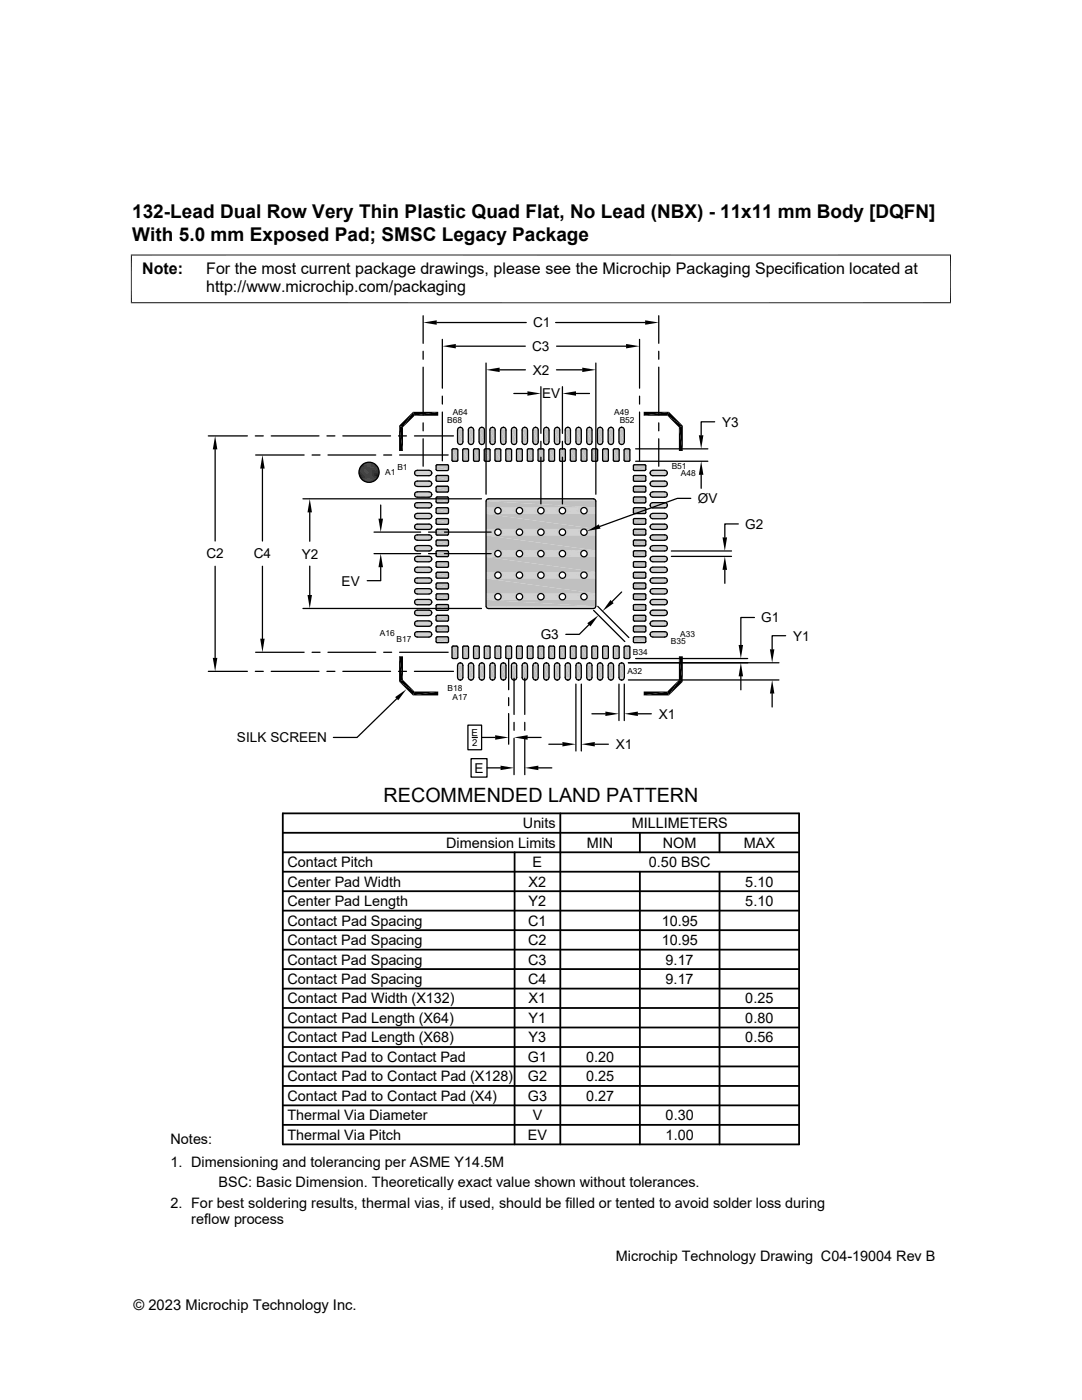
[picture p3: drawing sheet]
<svg xmlns="http://www.w3.org/2000/svg" width="216mm" height="279mm" viewBox="0 0 216 279" stroke-linecap="round" stroke-linejoin="round" font-family="sans-serif">
<defs><g id="words">
<text font-size="3.9" x="76.5" y="160">RECOMMENDED LAND PATTERN</text>
<g font-size="3.8">
<text x="26.4" y="43.5">132-Lead Dual Row Very Thin Plastic Quad Flat, No Lead (NBX) - 11x11 mm Body [DQFN]</text>
<text x="26.4" y="48.1">With 5.0 mm Exposed Pad; SMSC Legacy Package</text>
</g>
<g font-size="3.2">
<text x="28.4" y="54.7">Note:</text>
<text x="41.1" y="58.3">http://www.microchip.com/packaging</text>
<text x="41.1" y="54.7">For the most current package drawings, please see the Microchip Packaging Specification located at</text>
</g>
<g font-size="2.9">
<text x="104.3" y="165.3">Units</text>
<text x="126" y="165.3">MILLIMETERS</text>
<text x="57.3" y="173.1">Contact Pitch</text>
<text x="89" y="169.2">Dimension Limits</text>
<text x="106.3" y="173.1">E</text>
<text x="117.1" y="169.2">MIN</text>
<text x="129.5" y="173.1">0.50 BSC</text>
<text x="132.3" y="169.2">NOM</text>
<text x="148.4" y="169.2">MAX</text>
<text x="57.3" y="177">Center Pad Width</text>
<text x="105.5" y="177">X2</text>
<text x="148.7" y="177">5.10</text>
<text x="57.3" y="180.8">Center Pad Length</text>
<text x="57.3" y="184.7">Contact Pad Spacing</text>
<text x="105.4" y="184.7">C1</text>
<text x="105.5" y="180.8">Y2</text>
<text x="132" y="184.7">10.95</text>
<text x="148.7" y="180.8">5.10</text>
<text x="57.3" y="188.6">Contact Pad Spacing</text>
<text x="105.4" y="188.6">C2</text>
<text x="132" y="188.6">10.95</text>
<text x="57.3" y="196.4">Contact Pad Spacing</text>
<text x="57.3" y="192.5">Contact Pad Spacing</text>
<text x="105.4" y="196.4">C4</text>
<text x="105.4" y="192.5">C3</text>
<text x="132.8" y="196.4">9.17</text>
<text x="132.8" y="192.5">9.17</text>
<text x="57.3" y="200.3">Contact Pad Width (X132)</text>
<text x="105.5" y="200.3">X1</text>
<text x="148.7" y="200.3">0.25</text>
<text x="57.3" y="204.2">Contact Pad Length (X64)</text>
<text x="57.3" y="208">Contact Pad Length (X68)</text>
<text x="105.5" y="208">Y3</text>
<text x="105.5" y="204.2">Y1</text>
<text x="148.7" y="208">0.56</text>
<text x="148.7" y="204.2">0.80</text>
<text x="57.3" y="211.9">Contact Pad to Contact Pad</text>
<text x="57.3" y="215.8">Contact Pad to Contact Pad (X128)</text>
<text x="105.3" y="211.9">G1</text>
<text x="105.3" y="215.8">G2</text>
<text x="116.9" y="211.9">0.20</text>
<text x="116.9" y="215.8">0.25</text>
<text x="57.3" y="219.7">Contact Pad to Contact Pad (X4)</text>
<text x="105.3" y="219.7">G3</text>
<text x="116.9" y="219.7">0.27</text>
<text x="57.3" y="223.6">Thermal Via Diameter</text>
<text x="57.3" y="227.5">Thermal Via Pitch</text>
<text x="105.3" y="227.5">EV</text>
<text x="106.3" y="223.6">V</text>
<text x="132.8" y="223.6">0.30</text>
<text x="132.8" y="227.5">1.00</text>
<text x="34" y="228.3">Notes:</text>
<text x="34" y="232.9">1. Dimensioning and tolerancing per ASME Y14.5M</text>
<text x="43.6" y="237">BSC: Basic Dimension. Theoretically exact value shown without tolerances.</text>
<text x="34" y="241">2. For best soldering results, thermal vias, if used, should be filled or tented to avoid solder loss during</text>
<text x="38.1" y="244.3">reflow process</text>
<text x="122.9" y="251.7">Microchip Technology Drawing C04-19004 Rev B</text>
<text x="26.6" y="261.3">© 2023 Microchip Technology Inc.</text>
</g>
<g font-size="2.7">
<text x="106.4" y="65.3">C1</text>
<text x="106.2" y="70">C3</text>
<text x="106.3" y="74.8">X2</text>
<text x="108.2" y="79.5">EV</text>
<text x="144.1" y="85.1">Y3</text>
<text x="139.3" y="100.4">ØV</text>
<text x="148.7" y="105.5">G2</text>
<text x="41.2" y="111.4">C2</text>
<text x="50.6" y="111.4">C4</text>
<text x="60.2" y="111.5">Y2</text>
<text x="68.2" y="116.9">EV</text>
<text x="151.9" y="124.2">G1</text>
<text x="107.9" y="127.6">G3</text>
<text x="158.3" y="127.8">Y1</text>
<text x="131.5" y="143.4">X1</text>
<text x="47.3" y="148.1">SILK SCREEN</text>
<text x="122.9" y="149.5">X1</text>
<text x="94.7" y="154.2">E</text>
</g>
<g font-size="1.9">
<text x="94.1" y="147">E</text>
<text x="94.2" y="148.8">2</text>
</g>
<g font-size="1.7">
<text x="90.4" y="82.7">A64</text>
<text x="122.6" y="82.7">A49</text>
<text x="89.3" y="84.5">B68</text>
<text x="123.7" y="84.5">B52</text>
<text x="76.9" y="94.9">A1</text>
<text x="79.3" y="93.9">B1</text>
<text x="134" y="93.6">B51</text>
<text x="135.9" y="95">A48</text>
<text x="75.8" y="126.9">A16</text>
<text x="79.1" y="128.1">B17</text>
<text x="126.3" y="130.8">B34</text>
<text x="133.9" y="128.6">B35</text>
<text x="135.7" y="127.1">A33</text>
<text x="89.3" y="137.8">B18</text>
<text x="125.2" y="134.5">A32</text>
<text x="90.3" y="139.7">A17</text>
</g>
</g></defs>
<g fill="#c0c0c0">
<path d="M91.7 85.3h.2z"/>
<path d="M93.9 85.3h.2z"/>
<path d="M96 85.3h.2z"/>
<path d="M98.2 85.3h.2z"/>
<path d="M100.3 85.3h.2z"/>
<path d="M102.5 85.3h.2z"/>
<path d="M104.6 85.3h.2z"/>
<path d="M106.8 85.3h.2z"/>
<path d="M108.9 85.3h.2z"/>
<path d="M111.1 85.3h.2z"/>
<path d="M113.2 85.3h.2z"/>
<path d="M115.4 85.3h.1z"/>
<path d="M117.5 85.3h.2z"/>
<path d="M119.7 85.3h.1z"/>
<path d="M121.8 85.3h.2z"/>
<path d="M124 85.3h.1z"/>
<path d="M123.9 85.3h.2z"/>
<path d="M123.9 85.3h.3z"/>
<path d="M121.7 85.3h.4z"/>
<path d="M121.8 85.3h.3z"/>
<path d="M119.6 85.3h.3z"/>
<path d="M119.7 85.3h.2z"/>
<path d="M117.4 85.3h.4z"/>
<path d="M117.5 85.3h.3z"/>
<path d="M115.3 85.3h.3z"/>
<path d="M115.4 85.3h.2z"/>
<path d="M113.1 85.3h.4z"/>
<path d="M113.2 85.3h.3z"/>
<path d="M111 85.3h.3z"/>
<path d="M108.8 85.3h.4z"/>
<path d="M108.9 85.3h.3z"/>
<path d="M106.7 85.3h.3z"/>
<path d="M104.5 85.3h.4z"/>
<path d="M104.6 85.3h.3z"/>
<path d="M102.4 85.3h.4z"/>
<path d="M102.5 85.3h.3z"/>
<path d="M100.2 85.3h.4z"/>
<path d="M100.3 85.3h.3z"/>
<path d="M98.1 85.3h.4z"/>
<path d="M98.2 85.3h.3z"/>
<path d="M95.9 85.3h.4z"/>
<path d="M96 85.3h.3z"/>
<path d="M93.8 85.3h.4z"/>
<path d="M93.9 85.3h.3z"/>
<path d="M91.7 85.3h.3z"/>
<path d="M123.8 85.3h.4z"/>
<path d="M123.8 85.3h.5z"/>
<path d="M121.6 85.3h.6z"/>
<path d="M121.7 85.3h.5z"/>
<path d="M119.5 85.3h.5z"/>
<path d="M119.6 85.3h.4z"/>
<path d="M117.3 85.3h.6z"/>
<path d="M117.4 85.3h.5z"/>
<path d="M115.2 85.3h.5z"/>
<path d="M115.3 85.3h.4z"/>
<path d="M113 85.3h.6z"/>
<path d="M113.1 85.3h.5z"/>
<path d="M110.9 85.3h.5z"/>
<path d="M111 85.3h.4z"/>
<path d="M108.8 85.3h.5z"/>
<path d="M106.6 85.3h.5z"/>
<path d="M106.7 85.3h.4z"/>
<path d="M104.5 85.3h.5z"/>
<path d="M102.3 85.3h.5z"/>
<path d="M100.2 85.3h.5z"/>
<path d="M98 85.3h.6z"/>
<path d="M98.1 85.3h.5z"/>
<path d="M95.9 85.3h.5z"/>
<path d="M93.7 85.3h.6z"/>
<path d="M93.8 85.3h.5z"/>
<path d="M91.6 85.3h.5z"/>
<path d="M91.7 85.3h.4z"/>
<path d="M123.7 85.4h.6z"/>
<path d="M123.8 85.3l.5 .1z"/>
<path d="M123.7 85.4h.7z"/>
<path d="M121.5 85.4h.7z"/>
<path d="M121.6 85.3l.6 .1z"/>
<path d="M119.4 85.4h.7z"/>
<path d="M119.5 85.3l.6 .1z"/>
<path d="M117.3 85.3l.6 .1z"/>
<path d="M115.1 85.4h.7z"/>
<path d="M115.2 85.3l.6 .1z"/>
<path d="M113 85.3l.6 .1z"/>
<path d="M110.8 85.4h.7z"/>
<path d="M110.9 85.3l.6 .1z"/>
<path d="M108.7 85.4h.7z"/>
<path d="M108.8 85.3l.6 .1z"/>
<path d="M106.5 85.4h.7z"/>
<path d="M106.6 85.3l.6 .1z"/>
<path d="M104.4 85.4h.7z"/>
<path d="M104.5 85.3l.6 .1z"/>
<path d="M102.3 85.3l.6 .1z"/>
<path d="M100.1 85.4h.7z"/>
<path d="M100.2 85.3l.6 .1z"/>
<path d="M98 85.3l.6 .1z"/>
<path d="M95.8 85.4h.7z"/>
<path d="M95.9 85.3l.6 .1z"/>
<path d="M93.6 85.4h.7z"/>
<path d="M93.7 85.3l.6 .1z"/>
<path d="M91.6 85.3l.6 .1z"/>
<path d="M123.7 85.4l.8 .1z"/>
<path d="M121.5 85.4l.8 .1z"/>
<path d="M119.4 85.4l.8 .1z"/>
<path d="M117.2 85.5h.8z"/>
<path d="M117.3 85.4l.7 .1z"/>
<path d="M115.1 85.4l.8 .1z"/>
<path d="M113 85.4l.7 .1z"/>
<path d="M110.8 85.4l.8 .1z"/>
<path d="M108.7 85.4l.7 .1z"/>
<path d="M106.5 85.4l.8 .1z"/>
<path d="M104.4 85.4l.7 .1z"/>
<path d="M102.2 85.4l.8 .1z"/>
<path d="M100.1 85.4l.7 .1z"/>
<path d="M97.9 85.4l.8 .1z"/>
<path d="M95.8 85.4l.7 .1z"/>
<path d="M93.6 85.4l.8 .1z"/>
<path d="M91.4 85.5h.8z"/>
<path d="M91.5 85.4l.7 .1z"/>
<path d="M123.6 85.5h.9z"/>
<path d="M121.5 85.5h.9z"/>
<path d="M119.3 85.5h.9z"/>
<path d="M117.2 85.5h.9z"/>
<path d="M115 85.5h.9z"/>
<path d="M112.9 85.5h.9z"/>
<path d="M110.7 85.5h.9z"/>
<path d="M108.6 85.5h.9z"/>
<path d="M106.4 85.5h.9z"/>
<path d="M104.3 85.5h.9z"/>
<path d="M102.2 85.5h.8z"/>
<path d="M100 85.5h.9z"/>
<path d="M97.9 85.5h.8z"/>
<path d="M95.7 85.5h.9z"/>
<path d="M93.6 85.5h.8z"/>
<path d="M91.4 85.5h.9z"/>
<path d="M123.6 85.5l.9 .1z"/>
<path d="M123.5 85.6h1z"/>
<path d="M121.4 85.5l1 .1z"/>
<path d="M119.3 85.5l.9 .1z"/>
<path d="M117.1 85.5l1 .1z"/>
<path d="M115 85.5l1 .1z"/>
<path d="M112.8 85.5l1 .1z"/>
<path d="M110.7 85.5l1 .1z"/>
<path d="M108.5 85.5l1 .1z"/>
<path d="M106.4 85.5l1 .1z"/>
<path d="M104.2 85.5l1 .1z"/>
<path d="M102.1 85.5l1 .1z"/>
<path d="M100 85.5l.9 .1z"/>
<path d="M97.8 85.5l1 .1z"/>
<path d="M95.7 85.5l.9 .1z"/>
<path d="M93.5 85.5l1 .1z"/>
<path d="M91.4 85.5l1 .1z"/>
<path d="M123.5 85.6l1.1 .1z"/>
<path d="M123.5 85.7h1.1z"/>
<path d="M121.4 85.6l1 .1h-1z"/>
<path d="M121.4 85.6h1v.1z"/>
<path d="M119.2 85.6l1.1 .1h-1.1z"/>
<path d="M119.2 85.6h1l.1 .1z"/>
<path d="M117.1 85.6l1 .1h-1z"/>
<path d="M117.1 85.6h1v.1z"/>
<path d="M115 85.6l1 .1h-1.1z"/>
<path d="M115 85.6h1v.1z"/>
<path d="M112.8 85.6l1 .1h-1z"/>
<path d="M112.8 85.6h1v.1z"/>
<path d="M110.7 85.6l1 .1h-1.1z"/>
<path d="M110.7 85.6h1v.1z"/>
<path d="M108.5 85.6l1 .1h-1z"/>
<path d="M108.5 85.6h1v.1z"/>
<path d="M106.4 85.6l1 .1h-1.1z"/>
<path d="M106.4 85.6h1v.1z"/>
<path d="M104.2 85.6l1 .1h-1z"/>
<path d="M104.2 85.6h1v.1z"/>
<path d="M102.1 85.6l1 .1h-1.1z"/>
<path d="M102.1 85.6h1v.1z"/>
<path d="M99.9 85.6l1 .1h-1z"/>
<path d="M99.9 85.6h1v.1z"/>
<path d="M97.8 85.6l1 .1h-1.1z"/>
<path d="M97.8 85.6h1v.1z"/>
<path d="M95.6 85.6l1.1 .1h-1.1z"/>
<path d="M95.6 85.6h1l.1 .1z"/>
<path d="M93.5 85.6l1 .1h-1z"/>
<path d="M93.5 85.6h1v.1z"/>
<path d="M91.3 85.6l1.1 .1h-1.1z"/>
<path d="M91.3 85.6h1.1v.1z"/>
<path d="M123.5 85.7l1.1 .1z"/>
<path d="M121.4 85.7l1 .1z"/>
<path d="M119.2 85.7l1.1 .1z"/>
<path d="M117.1 85.7l1 .1z"/>
<path d="M114.9 85.7l1.1 .1z"/>
<path d="M112.8 85.7l1 .1z"/>
<path d="M110.6 85.7l1.1 .1z"/>
<path d="M108.5 85.7l1.1 .1z"/>
<path d="M106.3 85.7l1.1 .1z"/>
<path d="M104.2 85.7l1.1 .1z"/>
<path d="M102 85.7l1.1 .1z"/>
<path d="M99.9 85.7l1.1 .1z"/>
<path d="M97.7 85.7l1.1 .1z"/>
<path d="M95.6 85.7l1.1 .1z"/>
<path d="M93.5 85.7l1 .1z"/>
<path d="M91.3 85.7l1.1 .1z"/>
<path d="M123.5 85.8l1.1 2.4h-1.1z"/>
<path d="M123.5 85.8h1.1v2.4z"/>
<path d="M121.3 85.8l1.1 2.4h-1.1z"/>
<path d="M121.3 85.8h1.1v2.4z"/>
<path d="M119.2 85.8l1.1 2.4h-1.1z"/>
<path d="M119.2 85.8h1.1v2.4z"/>
<path d="M117.1 85.8l1 2.4h-1z"/>
<path d="M117.1 85.8h1v2.4z"/>
<path d="M114.9 85.8l1.1 2.4h-1.1z"/>
<path d="M114.9 85.8h1.1v2.4z"/>
<path d="M112.8 85.8l1 2.4h-1z"/>
<path d="M112.8 85.8h1v2.4z"/>
<path d="M110.6 85.8l1.1 2.4h-1.1z"/>
<path d="M110.6 85.8h1.1v2.4z"/>
<path d="M108.5 85.8l1.1 2.4h-1.1z"/>
<path d="M108.5 85.8h1.1v2.4z"/>
<path d="M106.3 85.8l1.1 2.4h-1.1z"/>
<path d="M106.3 85.8h1.1v2.4z"/>
<path d="M104.2 85.8l1.1 2.4h-1.1z"/>
<path d="M104.2 85.8h1.1v2.4z"/>
<path d="M102 85.8l1.1 2.4h-1.1z"/>
<path d="M102 85.8h1.1v2.4z"/>
<path d="M99.9 85.8l1.1 2.4h-1.1z"/>
<path d="M99.9 85.8h1.1v2.4z"/>
<path d="M97.7 85.8l1.1 2.4h-1.1z"/>
<path d="M97.7 85.8h1.1v2.4z"/>
<path d="M95.6 85.8l1.1 2.4h-1.1z"/>
<path d="M95.6 85.8h1.1v2.4z"/>
<path d="M93.5 85.8l1 2.4h-1z"/>
<path d="M93.5 85.8h1v2.4z"/>
<path d="M91.3 85.8l1.1 2.4h-1.1z"/>
<path d="M91.3 85.8h1.1v2.4z"/>
<path d="M123.5 88.2l1.1 .1z"/>
<path d="M123.5 88.2h1.1z"/>
<path d="M121.3 88.2l1.1 .1z"/>
<path d="M119.2 88.2l1.1 .1z"/>
<path d="M119.2 88.2h1.1z"/>
<path d="M117.1 88.2l1 .1z"/>
<path d="M114.9 88.2l1.1 .1z"/>
<path d="M114.9 88.2h1.1z"/>
<path d="M112.8 88.2l1 .1z"/>
<path d="M110.6 88.2l1.1 .1z"/>
<path d="M108.5 88.2l1 .1z"/>
<path d="M108.5 88.2h1.1z"/>
<path d="M106.3 88.2l1.1 .1z"/>
<path d="M104.2 88.2l1 .1z"/>
<path d="M104.2 88.2h1.1z"/>
<path d="M102 88.2l1.1 .1z"/>
<path d="M99.9 88.2l1 .1z"/>
<path d="M99.9 88.2h1.1z"/>
<path d="M97.7 88.2l1.1 .1z"/>
<path d="M95.6 88.2l1.1 .1z"/>
<path d="M93.5 88.2l1 .1z"/>
<path d="M93.5 88.2h1z"/>
<path d="M91.3 88.2l1.1 .1z"/>
<path d="M123.5 88.3h1.1z"/>
<path d="M123.5 88.3h1z"/>
<path d="M121.4 88.3h1z"/>
<path d="M119.2 88.3h1z"/>
<path d="M119.2 88.3h1.1z"/>
<path d="M117.1 88.3h1z"/>
<path d="M114.9 88.3h1.1z"/>
<path d="M112.8 88.3h1z"/>
<path d="M110.6 88.3h1.1z"/>
<path d="M108.5 88.3h1z"/>
<path d="M106.3 88.3h1.1z"/>
<path d="M104.2 88.3h1z"/>
<path d="M102 88.3h1.1z"/>
<path d="M99.9 88.3h1z"/>
<path d="M97.7 88.3h1.1z"/>
<path d="M95.6 88.3h1z"/>
<path d="M95.6 88.3h1.1z"/>
<path d="M93.5 88.3h1z"/>
<path d="M91.3 88.3h1.1z"/>
<path d="M123.5 88.3l1 .1z"/>
<path d="M123.5 88.4h1z"/>
<path d="M121.4 88.3l1 .1z"/>
<path d="M119.2 88.3l1 .1z"/>
<path d="M117.1 88.3l1 .1z"/>
<path d="M115 88.3l.9 .1z"/>
<path d="M115 88.3h1z"/>
<path d="M112.8 88.3l1 .1z"/>
<path d="M110.7 88.3l.9 .1z"/>
<path d="M110.7 88.3h1z"/>
<path d="M108.5 88.3l1 .1z"/>
<path d="M106.4 88.3l.9 .1z"/>
<path d="M106.4 88.3h1z"/>
<path d="M104.2 88.3l1 .1z"/>
<path d="M102.1 88.3l.9 .1z"/>
<path d="M102.1 88.3h1z"/>
<path d="M99.9 88.3l1 .1z"/>
<path d="M97.8 88.3l.9 .1z"/>
<path d="M97.8 88.3h1z"/>
<path d="M95.6 88.3l1 .1z"/>
<path d="M93.5 88.3l.9 .1z"/>
<path d="M91.3 88.3l1 .1z"/>
<path d="M123.6 88.4l.9 .1z"/>
<path d="M123.6 88.4h.9z"/>
<path d="M123.6 88.5h.9z"/>
<path d="M121.4 88.4l.9 .1z"/>
<path d="M121.4 88.4h1z"/>
<path d="M119.3 88.4l.9 .1z"/>
<path d="M119.3 88.4h.9z"/>
<path d="M117.1 88.4l.9 .1z"/>
<path d="M117.1 88.4h1z"/>
<path d="M115 88.4l.9 .1z"/>
<path d="M115 88.4h.9z"/>
<path d="M112.8 88.4l.9 .1z"/>
<path d="M112.8 88.4h1z"/>
<path d="M110.7 88.4l.9 .1z"/>
<path d="M110.7 88.4h.9z"/>
<path d="M108.5 88.4l.9 .1z"/>
<path d="M108.5 88.4h1z"/>
<path d="M106.4 88.4l.9 .1z"/>
<path d="M106.4 88.4h.9z"/>
<path d="M104.2 88.4l.9 .1z"/>
<path d="M104.2 88.4h1z"/>
<path d="M102.1 88.4l.9 .1z"/>
<path d="M102.1 88.4h.9z"/>
<path d="M100 88.4l.8 .1z"/>
<path d="M100 88.4h.9z"/>
<path d="M97.8 88.4l.9 .1z"/>
<path d="M97.8 88.4h.9z"/>
<path d="M95.7 88.4l.8 .1z"/>
<path d="M95.7 88.4h.9z"/>
<path d="M93.5 88.4l.9 .1z"/>
<path d="M93.5 88.4h.9z"/>
<path d="M91.4 88.4l.8 .1z"/>
<path d="M91.4 88.4h.9z"/>
<path d="M123.6 88.5l.8 .1z"/>
<path d="M123.7 88.6h.7z"/>
<path d="M121.5 88.5l.7 .1z"/>
<path d="M121.5 88.5h.8z"/>
<path d="M119.3 88.5l.8 .1z"/>
<path d="M119.3 88.5h.9z"/>
<path d="M117.2 88.5l.7 .1z"/>
<path d="M117.2 88.5h.8z"/>
<path d="M115 88.5l.8 .1z"/>
<path d="M115 88.5h.9z"/>
<path d="M112.9 88.5l.7 .1z"/>
<path d="M112.9 88.5h.8z"/>
<path d="M110.7 88.5l.8 .1z"/>
<path d="M110.7 88.5h.9z"/>
<path d="M108.6 88.5l.8 .1z"/>
<path d="M108.6 88.5h.8z"/>
<path d="M106.4 88.5l.8 .1z"/>
<path d="M106.4 88.5h.9z"/>
<path d="M104.3 88.5l.8 .1z"/>
<path d="M104.3 88.5h.8z"/>
<path d="M102.2 88.5l.7 .1z"/>
<path d="M102.2 88.5h.8z"/>
<path d="M100 88.5l.8 .1z"/>
<path d="M100 88.5h.8z"/>
<path d="M97.9 88.5l.7 .1z"/>
<path d="M97.9 88.5h.8z"/>
<path d="M95.7 88.5l.8 .1z"/>
<path d="M95.7 88.5h.8z"/>
<path d="M93.6 88.5l.7 .1z"/>
<path d="M93.6 88.5h.8z"/>
<path d="M91.4 88.5l.8 .1z"/>
<path d="M91.4 88.5h.8z"/>
<path d="M123.7 88.6h.6z"/>
<path d="M121.5 88.6h.7z"/>
<path d="M119.4 88.6h.6z"/>
<path d="M119.4 88.6h.7z"/>
<path d="M117.3 88.6h.6z"/>
<path d="M115.1 88.6h.6z"/>
<path d="M115.1 88.6h.7z"/>
<path d="M113 88.6h.6z"/>
<path d="M110.8 88.6h.6z"/>
<path d="M110.8 88.6h.7z"/>
<path d="M108.7 88.6h.6z"/>
<path d="M108.7 88.6h.7z"/>
<path d="M106.5 88.6h.6z"/>
<path d="M106.5 88.6h.7z"/>
<path d="M104.4 88.6h.6z"/>
<path d="M104.4 88.6h.7z"/>
<path d="M102.2 88.6h.6z"/>
<path d="M102.2 88.6h.7z"/>
<path d="M100.1 88.6h.6z"/>
<path d="M100.1 88.6h.7z"/>
<path d="M97.9 88.6h.7z"/>
<path d="M95.8 88.6h.6z"/>
<path d="M95.8 88.6h.7z"/>
<path d="M93.6 88.6h.7z"/>
<path d="M91.5 88.6h.6z"/>
<path d="M91.5 88.6h.7z"/>
<path d="M123.8 88.6l.4 .1z"/>
<path d="M123.8 88.6h.5z"/>
<path d="M123.8 88.7h.4z"/>
<path d="M121.6 88.6l.5 .1z"/>
<path d="M121.6 88.6h.6z"/>
<path d="M119.5 88.6l.4 .1z"/>
<path d="M119.5 88.6h.5z"/>
<path d="M117.3 88.6l.5 .1z"/>
<path d="M115.2 88.6l.4 .1z"/>
<path d="M115.2 88.6h.5z"/>
<path d="M113 88.6l.5 .1z"/>
<path d="M110.9 88.6l.4 .1z"/>
<path d="M110.9 88.6h.5z"/>
<path d="M108.8 88.6l.4 .1z"/>
<path d="M108.8 88.6h.5z"/>
<path d="M106.6 88.6l.4 .1z"/>
<path d="M106.6 88.6h.5z"/>
<path d="M104.5 88.6l.4 .1z"/>
<path d="M104.5 88.6h.5z"/>
<path d="M102.3 88.6l.5 .1z"/>
<path d="M102.3 88.6h.5z"/>
<path d="M100.2 88.6l.4 .1z"/>
<path d="M100.2 88.6h.5z"/>
<path d="M98 88.6l.5 .1z"/>
<path d="M98 88.6h.6z"/>
<path d="M95.9 88.6l.4 .1z"/>
<path d="M95.9 88.6h.5z"/>
<path d="M93.7 88.6l.5 .1z"/>
<path d="M93.7 88.6h.6z"/>
<path d="M91.6 88.6l.4 .1z"/>
<path d="M91.6 88.6h.5z"/>
<path d="M123.9 88.7h.2z"/>
<path d="M123.9 88.7h.3z"/>
<path d="M91.7 88.7h.2z"/>
<path d="M93.9 88.7h.2z"/>
<path d="M96 88.7h.2z"/>
<path d="M98.2 88.7h.2z"/>
<path d="M100.3 88.7h.2z"/>
<path d="M102.5 88.7h.2z"/>
<path d="M104.6 88.7h.2z"/>
<path d="M106.8 88.7h.2z"/>
<path d="M108.9 88.7h.2z"/>
<path d="M111.1 88.7h.2z"/>
<path d="M113.2 88.7h.2z"/>
<path d="M115.4 88.7h.1z"/>
<path d="M117.5 88.7h.2z"/>
<path d="M119.7 88.7h.1z"/>
<path d="M121.8 88.7h.2z"/>
<path d="M124 88.7h.1z"/>
<path d="M121.7 88.7h.3z"/>
<path d="M121.7 88.7h.4z"/>
<path d="M119.6 88.7h.2z"/>
<path d="M119.6 88.7h.3z"/>
<path d="M117.4 88.7h.3z"/>
<path d="M117.4 88.7h.4z"/>
<path d="M115.3 88.7h.2z"/>
<path d="M115.3 88.7h.3z"/>
<path d="M113.1 88.7h.3z"/>
<path d="M113.1 88.7h.4z"/>
<path d="M111 88.7h.3z"/>
<path d="M108.8 88.7h.3z"/>
<path d="M108.8 88.7h.4z"/>
<path d="M106.7 88.7h.3z"/>
<path d="M104.5 88.7h.3z"/>
<path d="M104.5 88.7h.4z"/>
<path d="M102.4 88.7h.3z"/>
<path d="M102.4 88.7h.4z"/>
<path d="M100.2 88.7h.3z"/>
<path d="M100.2 88.7h.4z"/>
<path d="M98.1 88.7h.3z"/>
<path d="M98.1 88.7h.4z"/>
<path d="M95.9 88.7h.3z"/>
<path d="M95.9 88.7h.4z"/>
<path d="M93.8 88.7h.3z"/>
<path d="M93.8 88.7h.4z"/>
<path d="M91.7 88.7h.3z"/>
<path d="M124.7 89.6h.8z"/>
<path d="M124.8 89.6h.7z"/>
<path d="M90.4 89.6h.8z"/>
<path d="M122.6 89.6h.8z"/>
<path d="M120.4 89.6h.8z"/>
<path d="M120.5 89.6h.7z"/>
<path d="M118.3 89.6h.8z"/>
<path d="M116.1 89.6h.8z"/>
<path d="M116.2 89.6h.7z"/>
<path d="M114 89.6h.8z"/>
<path d="M111.8 89.6h.8z"/>
<path d="M111.9 89.6h.7z"/>
<path d="M109.7 89.6h.8z"/>
<path d="M107.5 89.6h.9z"/>
<path d="M107.6 89.6h.8z"/>
<path d="M105.4 89.6h.8z"/>
<path d="M103.2 89.6h.9z"/>
<path d="M103.3 89.6h.8z"/>
<path d="M101.1 89.6h.8z"/>
<path d="M99 89.6h.8z"/>
<path d="M96.8 89.6h.8z"/>
<path d="M94.7 89.6h.8z"/>
<path d="M92.5 89.6h.8z"/>
<path d="M124.7 89.6h.9z"/>
<path d="M90.3 89.6h.9z"/>
<path d="M122.5 89.6h.9z"/>
<path d="M120.4 89.6h.9z"/>
<path d="M118.2 89.6h.9z"/>
<path d="M116.1 89.6h.9z"/>
<path d="M113.9 89.6h.9z"/>
<path d="M111.8 89.6h.9z"/>
<path d="M109.6 89.6h.9z"/>
<path d="M105.3 89.6h.9z"/>
<path d="M101 89.6h.9z"/>
<path d="M98.9 89.6h.9z"/>
<path d="M96.8 89.6h.9z"/>
<path d="M94.6 89.6h.9z"/>
<path d="M92.5 89.6h.9z"/>
<path d="M120.3 89.6h1z"/>
<path d="M116 89.6h1z"/>
<path d="M113.9 89.6h1z"/>
<path d="M111.7 89.6h1z"/>
<path d="M109.6 89.6h1z"/>
<path d="M105.3 89.6h1z"/>
<path d="M101 89.6h1z"/>
<path d="M124.6 89.6h1z"/>
<path d="M90.3 89.6h1z"/>
<path d="M122.5 89.6h1z"/>
<path d="M118.2 89.6h1z"/>
<path d="M116 89.6h1.1z"/>
<path d="M111.7 89.6h1.1z"/>
<path d="M107.5 89.6h1z"/>
<path d="M103.2 89.6h1z"/>
<path d="M98.9 89.6h1z"/>
<path d="M96.7 89.6h1z"/>
<path d="M94.6 89.6h1z"/>
<path d="M92.4 89.6h1z"/>
<path d="M122.4 89.6l1.1 .1z"/>
<path d="M120.3 89.7h1.1z"/>
<path d="M120.3 89.6l1.1 .1z"/>
<path d="M118.2 89.6l1 .1z"/>
<path d="M116 89.6l1.1 .1z"/>
<path d="M113.9 89.6l1 .1z"/>
<path d="M111.7 89.6l1.1 .1z"/>
<path d="M109.5 89.7h1.1z"/>
<path d="M109.6 89.6l1 .1z"/>
<path d="M107.4 89.6l1.1 .1z"/>
<path d="M105.2 89.7h1.1z"/>
<path d="M105.3 89.6l1 .1z"/>
<path d="M103.1 89.6l1.1 .1z"/>
<path d="M101 89.6l1 .1z"/>
<path d="M98.8 89.6l1.1 .1z"/>
<path d="M96.7 89.6l1 .1z"/>
<path d="M94.5 89.7h1.1z"/>
<path d="M94.6 89.6l1 .1z"/>
<path d="M92.4 89.6l1.1 .1z"/>
<path d="M124.6 89.6l1.1 .1z"/>
<path d="M90.2 89.6l1.1 .1z"/>
<path d="M122.4 89.7h1.1z"/>
<path d="M118.1 89.7h1.1z"/>
<path d="M116 89.7h1.1z"/>
<path d="M113.8 89.7h1.1z"/>
<path d="M111.7 89.7h1.1z"/>
<path d="M109.5 89.7h1.2z"/>
<path d="M107.4 89.7h1.1z"/>
<path d="M105.2 89.7h1.2z"/>
<path d="M103.1 89.7h1.1z"/>
<path d="M101 89.7h1.1z"/>
<path d="M98.8 89.7h1.1z"/>
<path d="M96.7 89.7h1.1z"/>
<path d="M92.4 89.7h1.1z"/>
<path d="M124.6 89.7h1.1z"/>
<path d="M90.2 89.7h1.1z"/>
<path d="M120.2 89.7h1.2z"/>
<path d="M118.1 89.7h1.2z"/>
<path d="M113.8 89.7h1.2z"/>
<path d="M100.9 89.7h1.2z"/>
<path d="M96.6 89.7h1.2z"/>
<path d="M124.5 89.7h1.2z"/>
<path d="M124.5 89.7l1.2 .1z"/>
<path d="M122.4 89.7l1.1 .1z"/>
<path d="M120.2 89.7l1.2 .1z"/>
<path d="M118.1 89.7l1.2 .1z"/>
<path d="M116 89.7l1.1 .1z"/>
<path d="M113.8 89.7l1.2 .1z"/>
<path d="M111.7 89.7l1.1 .1z"/>
<path d="M109.5 89.7l1.2 .1z"/>
<path d="M107.4 89.7l1.1 .1z"/>
<path d="M105.2 89.7l1.2 .1z"/>
<path d="M103.1 89.7l1.1 .1z"/>
<path d="M100.9 89.7l1.2 .1z"/>
<path d="M98.8 89.7l1.1 .1z"/>
<path d="M96.6 89.7l1.2 .1z"/>
<path d="M94.5 89.7l1.1 .1z"/>
<path d="M92.3 89.7l1.2 .1z"/>
<path d="M90.2 89.7l1.2 .1z"/>
<path d="M124.5 89.8l1.2 2h-1.2z"/>
<path d="M124.5 89.8h1.2v2z"/>
<path d="M122.4 89.8l1.1 2h-1.1z"/>
<path d="M122.4 89.8h1.1v2z"/>
<path d="M120.2 89.8l1.2 2h-1.2z"/>
<path d="M120.2 89.8h1.2v2z"/>
<path d="M118.1 89.8l1.2 2h-1.2z"/>
<path d="M118.1 89.8h1.2v2z"/>
<path d="M116 89.8l1.1 2h-1.1z"/>
<path d="M116 89.8h1.1v2z"/>
<path d="M113.8 89.8l1.2 2h-1.2z"/>
<path d="M113.8 89.8h1.2v2z"/>
<path d="M111.7 89.8l1.1 2h-1.1z"/>
<path d="M111.7 89.8h1.1v2z"/>
<path d="M109.5 89.8l1.2 2h-1.2z"/>
<path d="M109.5 89.8h1.2v2z"/>
<path d="M107.4 89.8l1.1 2h-1.1z"/>
<path d="M107.4 89.8h1.1v2z"/>
<path d="M105.2 89.8l1.2 2h-1.2z"/>
<path d="M105.2 89.8h1.2v2z"/>
<path d="M103.1 89.8l1.1 2h-1.1z"/>
<path d="M103.1 89.8h1.1v2z"/>
<path d="M100.9 89.8l1.2 2h-1.2z"/>
<path d="M100.9 89.8h1.2v2z"/>
<path d="M98.8 89.8l1.1 2h-1.1z"/>
<path d="M98.8 89.8h1.1v2z"/>
<path d="M96.6 89.8l1.2 2h-1.2z"/>
<path d="M96.6 89.8h1.2v2z"/>
<path d="M94.5 89.8l1.1 2h-1.1z"/>
<path d="M94.5 89.8h1.1v2z"/>
<path d="M92.3 89.8l1.2 2h-1.2z"/>
<path d="M92.3 89.8h1.2v2z"/>
<path d="M90.2 89.8l1.2 2h-1.2z"/>
<path d="M90.2 89.8h1.2v2z"/>
<path d="M124.5 91.8l1.2 .1z"/>
<path d="M122.4 91.8l1.1 .1z"/>
<path d="M120.2 91.8l1.2 .1z"/>
<path d="M118.1 91.8l1.2 .1z"/>
<path d="M116 91.8l1.1 .1z"/>
<path d="M116 91.8h1.1z"/>
<path d="M113.8 91.8l1.2 .1z"/>
<path d="M111.7 91.8l1.1 .1z"/>
<path d="M109.5 91.8l1.2 .1z"/>
<path d="M107.4 91.8l1.1 .1z"/>
<path d="M105.2 91.8l1.2 .1z"/>
<path d="M103.1 91.8l1.1 .1z"/>
<path d="M100.9 91.8l1.2 .1z"/>
<path d="M100.9 91.8h1.2z"/>
<path d="M98.8 91.8l1.1 .1z"/>
<path d="M96.6 91.8l1.2 .1z"/>
<path d="M94.5 91.8l1.1 .1z"/>
<path d="M92.3 91.8l1.2 .1z"/>
<path d="M90.2 91.8l1.1 .1z"/>
<path d="M90.2 91.8h1.2z"/>
<path d="M124.5 91.9h1.2z"/>
<path d="M122.4 91.9h1.1z"/>
<path d="M90.2 91.9h1.1z"/>
<path d="M120.2 91.9h1.2z"/>
<path d="M118.1 91.9h1.1z"/>
<path d="M118.1 91.9h1.2z"/>
<path d="M116 91.9h1.1z"/>
<path d="M113.8 91.9h1.2z"/>
<path d="M111.7 91.9h1.1z"/>
<path d="M109.5 91.9h1.2z"/>
<path d="M107.4 91.9h1.1z"/>
<path d="M105.2 91.9h1.2z"/>
<path d="M103.1 91.9h1.1z"/>
<path d="M100.9 91.9h1.2z"/>
<path d="M98.8 91.9h1.1z"/>
<path d="M96.6 91.9h1.2z"/>
<path d="M94.5 91.9h1.1z"/>
<path d="M92.3 91.9h1.2z"/>
<path d="M113.8 91.9h1.1z"/>
<path d="M109.5 91.9h1.1z"/>
<path d="M105.2 91.9h1.1z"/>
<path d="M100.9 91.9h1.1z"/>
<path d="M96.6 91.9h1.1z"/>
<path d="M92.4 91.9h1.1z"/>
<path d="M124.6 91.9l1.1 .1z"/>
<path d="M122.4 91.9l1.1 .1z"/>
<path d="M90.2 91.9l1.1 .1z"/>
<path d="M124.6 92h1z"/>
<path d="M124.6 92h1.1z"/>
<path d="M122.4 92h1.1z"/>
<path d="M120.3 91.9l1 .1z"/>
<path d="M120.3 91.9h1.1z"/>
<path d="M118.1 91.9l1.1 .1z"/>
<path d="M116 91.9l1.1 .1z"/>
<path d="M113.8 91.9l1.1 .1z"/>
<path d="M111.7 91.9l1.1 .1z"/>
<path d="M109.5 91.9l1.1 .1z"/>
<path d="M107.4 91.9l1.1 .1z"/>
<path d="M105.2 91.9l1.1 .1z"/>
<path d="M103.1 91.9l1.1 .1z"/>
<path d="M100.9 91.9l1.1 .1z"/>
<path d="M98.8 91.9l1.1 .1z"/>
<path d="M96.6 91.9l1.1 .1z"/>
<path d="M94.5 91.9l1.1 .1z"/>
<path d="M92.4 91.9l1.1 .1z"/>
<path d="M90.2 92h1.1z"/>
<path d="M120.3 92h1z"/>
<path d="M118.2 92h1z"/>
<path d="M116 92h1z"/>
<path d="M116 92h1.1z"/>
<path d="M113.9 92h1z"/>
<path d="M111.7 92h1z"/>
<path d="M111.7 92h1.1z"/>
<path d="M109.6 92h1z"/>
<path d="M107.4 92h1z"/>
<path d="M107.4 92h1.1z"/>
<path d="M105.3 92h1z"/>
<path d="M103.1 92h1z"/>
<path d="M103.1 92h1.1z"/>
<path d="M101 92h1z"/>
<path d="M98.8 92h1.1z"/>
<path d="M96.7 92h1z"/>
<path d="M94.5 92h1.1z"/>
<path d="M92.4 92h1z"/>
<path d="M92.4 92h1.1z"/>
<path d="M90.3 92h1z"/>
<path d="M122.5 92h.9z"/>
<path d="M122.5 92h1z"/>
<path d="M90.3 92h.9z"/>
<path d="M118.2 92h.9z"/>
<path d="M98.8 92h1z"/>
<path d="M94.6 92h.9z"/>
<path d="M94.6 92h1z"/>
<path d="M124.7 92l.9 .1z"/>
<path d="M124.7 92h.9z"/>
<path d="M122.5 92l.9 .1z"/>
<path d="M90.3 92l.9 .1z"/>
<path d="M124.7 92.1h.8z"/>
<path d="M124.7 92.1h.9z"/>
<path d="M122.5 92.1h.9z"/>
<path d="M120.4 92l.9 .1z"/>
<path d="M120.4 92h.9z"/>
<path d="M118.2 92l.9 .1z"/>
<path d="M116.1 92l.9 .1z"/>
<path d="M116.1 92h.9z"/>
<path d="M113.9 92l.9 .1z"/>
<path d="M111.8 92l.9 .1z"/>
<path d="M111.8 92h.9z"/>
<path d="M109.6 92l.9 .1z"/>
<path d="M107.5 92l.9 .1z"/>
<path d="M107.5 92h.9z"/>
<path d="M105.3 92l.9 .1z"/>
<path d="M103.2 92l.9 .1z"/>
<path d="M103.2 92h.9z"/>
<path d="M101 92l.9 .1z"/>
<path d="M98.9 92l.9 .1z"/>
<path d="M98.9 92h.9z"/>
<path d="M96.7 92l.9 .1z"/>
<path d="M94.6 92l.9 .1z"/>
<path d="M92.4 92l.9 .1z"/>
<path d="M90.3 92.1h.9z"/>
<path d="M122.6 92.1h.8z"/>
<path d="M120.4 92.1h.8z"/>
<path d="M120.4 92.1h.9z"/>
<path d="M118.2 92.1h.9z"/>
<path d="M116.1 92.1h.8z"/>
<path d="M116.1 92.1h.9z"/>
<path d="M113.9 92.1h.9z"/>
<path d="M111.8 92.1h.8z"/>
<path d="M111.8 92.1h.9z"/>
<path d="M109.6 92.1h.9z"/>
<path d="M107.5 92.1h.9z"/>
<path d="M105.3 92.1h.9z"/>
<path d="M103.2 92.1h.9z"/>
<path d="M101.1 92.1h.8z"/>
<path d="M98.9 92.1h.9z"/>
<path d="M96.8 92.1h.8z"/>
<path d="M94.6 92.1h.9z"/>
<path d="M92.5 92.1h.8z"/>
<path d="M90.4 92.1h.8z"/>
<path d="M122.6 92.1h.7z"/>
<path d="M118.3 92.1h.7z"/>
<path d="M118.3 92.1h.8z"/>
<path d="M114 92.1h.7z"/>
<path d="M114 92.1h.8z"/>
<path d="M109.7 92.1h.7z"/>
<path d="M109.7 92.1h.8z"/>
<path d="M107.5 92.1h.8z"/>
<path d="M105.4 92.1h.8z"/>
<path d="M103.3 92.1h.7z"/>
<path d="M103.3 92.1h.8z"/>
<path d="M99 92.1h.7z"/>
<path d="M99 92.1h.8z"/>
<path d="M94.7 92.1h.7z"/>
<path d="M94.7 92.1h.8z"/>
<path d="M90.4 92.1h.7z"/>
</g>
<path d="M87 92.9h2.5M87 92.8h2.5M87.1 92.8h2.3M126.4 92.9h2.5M126.4 92.8h2.4M126.5 92.8h2.2" fill="none" stroke="#c0c0c0" stroke-width=".2"/>
<g fill="#c0c0c0">
<path d="M126.4 93l2.5 .7h-2.5z"/>
<path d="M126.4 93h2.5v.7z"/>
<path d="M87 93l2.5 .7h-2.5z"/>
<path d="M87 93h2.5v.7z"/>
</g>
<g fill="none" stroke="#c0c0c0" stroke-width=".2">
<path d="M82.7 94.3h3.4M82.7 94.4h3.4M82.7 94.5h3.4M82.7 94.6h3.4M82.7 94.2h3.4M82.8 94.1h3.3M82.8 94.7h3.3M82.8 94.8h3.2M82.8 94h3.2M82.9 94h3.1M82.9 94.8h3.1M83 94.9h2.9"/>
<path d="M83 93.9h2.9M83.1 94.9h2.7M83.1 93.9h2.7M87 95h2.5M87 93.7h2.5M87 93.8h2.5M87 95.1h2.5M87.1 94.9l2.3 .1M87.1 93.9h2.3M87.1 94.9h2.3M126.4 95h2.5M126.4 93.7h2.5"/>
<path d="M126.4 93.8h2.5M126.4 95.1h2.5M126.4 95h2.4M126.4 93.8h2.4M126.4 94.9l2.4 .1M126.4 93.9h2.4M126.5 94.9h2.2M129.7 94.3h3.5M129.7 94.4h3.5M129.7 94.5h3.5M129.8 94.6h3.3M129.8 94.2h3.3"/>
<path d="M129.8 94.1h3.3M129.8 94.7h3.3M129.9 94h3.1M129.9 94.8h3.1M130 94.9h2.9M130 93.9h2.9M130.1 93.9h2.7M130.1 94.9h2.7"/>
</g>
<g fill="#c0c0c0">
<path d="M126.4 95.1l2.5 .7h-2.5z"/>
<path d="M126.4 95.1h2.5v.7z"/>
<path d="M87 95.1l2.5 .7h-2.5z"/>
<path d="M87 95.1h2.5v.7z"/>
</g>
<g fill="none" stroke="#c0c0c0" stroke-width=".2">
<path d="M82.7 96.4h3.4M82.7 96.5h3.4M82.7 96.6h3.4M82.7 96.7h3.4M82.7 96.8h3.4M82.7 96.3h3.4M82.8 96.2h3.3M82.8 96.9h3.3M82.8 96.9h3.2M82.8 96.2h3.2M82.9 96.1h3.1M82.9 97h3.1"/>
<path d="M83 97h2.9M83 96.1h2.9M83.1 97.1h2.7M83.1 96h2.7M87 97.2h2.5M87 95.9h2.5M87 97.1h2.5M87 96h2.5M87.1 97.1h2.3M87.1 96h2.3M87.1 97h2.3M87.2 96.1h2.1"/>
<path d="M126.4 97.2h2.5M126.4 95.9h2.5M126.4 97.1h2.4M126.4 96h2.4M126.5 97h2.2M126.6 96.1h2.1M129.7 96.4h3.5M129.7 96.5h3.5M129.7 96.6h3.5M129.7 96.7h3.5M129.8 96.8h3.3M129.8 96.3h3.3"/>
<path d="M129.8 96.2h3.3M129.8 96.9h3.3M129.9 96.2h3.1M129.9 96.9h3.1M129.9 96.1h3.1M129.9 97h3.1M130 97h2.9M130 96.1h2.9M130.1 96h2.7M130.1 97.1h2.7"/>
</g>
<g fill="#c0c0c0">
<path d="M126.4 97.3l2.5 .7h-2.5z"/>
<path d="M126.4 97.3h2.5v.7z"/>
<path d="M87 97.3l2.5 .7h-2.5z"/>
<path d="M87 97.3h2.5v.7z"/>
</g>
<g fill="none" stroke="#c0c0c0" stroke-width=".2">
<path d="M82.7 98.6h3.4M82.7 98.7h3.4M82.7 98.8h3.4M82.7 98.9h3.4M82.7 98.5h3.4M82.8 98.4h3.3M82.8 99h3.3M82.8 99.1h3.2M82.8 98.3h3.2M82.9 98.3h3.1M82.9 99.1h3.1M83 99.2h2.9"/>
<path d="M83 98.2h2.9M83.1 99.2h2.7M83.1 98.2h2.7M87 99.3h2.5M87 98h2.5M87 98.1h2.5M87.1 99.2h2.3M87.1 98.2h2.3M87.2 99.2h2.1M126.4 99.3h2.5M126.4 98h2.5M126.4 98.1h2.5"/>
<path d="M126.4 99.3h2.4M126.4 98.1h2.4M126.4 99.2h2.4M126.4 98.2h2.4M126.6 99.2h2.1M129.7 98.6h3.5M129.7 98.7h3.5M129.7 98.8h3.5M129.8 98.9h3.3M129.8 98.5h3.3M129.8 98.4h3.3M129.8 99h3.3"/>
<path d="M129.9 98.3h3.1M129.9 99.1h3.1M130 99.2h2.9M130 98.2h2.9M130.1 98.2h2.7M130.1 99.2h2.7"/>
</g>
<g fill="#c0c0c0">
<path d="M126.4 99.4l2.5 .7h-2.5z"/>
<path d="M126.4 99.4h2.5v.7z"/>
<path d="M87 99.4l2.5 .7h-2.5z"/>
<path d="M87 99.4h2.5v.7z"/>
</g>
<g fill="none" stroke="#c0c0c0" stroke-width=".2">
<path d="M82.7 100.7h3.4M82.7 100.8h3.4M82.7 100.9h3.4M82.7 101h3.4M82.7 101.1h3.4M82.7 100.6h3.4M82.8 100.5h3.3M82.8 101.1h3.3M82.8 101.2h3.2M82.8 100.5h3.2M82.9 100.4h3.1M82.9 101.3h3.1"/>
<path d="M83 101.3h2.9M83 100.4h2.9M83.1 101.4h2.7M83.1 100.3h2.7M87 101.5h2.5M87 100.2h2.5M87 101.4h2.5M87.1 101.4h2.3M87.1 100.3h2.3M87.2 101.3h2.1M87.2 100.4h2.1M89.5 100.2l-2.5 .1"/>
<path d="M126.4 101.5h2.5M126.4 100.2h2.5M126.4 101.4h2.4M126.4 100.3h2.4M126.6 101.3h2.1M126.6 100.4h2.1M128.8 100.2l-2.4 .1M129.7 100.7h3.5M129.7 100.8h3.5M129.7 100.9h3.5M129.7 101h3.5M129.8 101.1h3.3"/>
<path d="M129.8 100.6h3.3M129.8 100.5h3.3M129.9 100.5h3.1M129.9 101.2h3.1M129.9 100.4h3.1M129.9 101.3h3.1M130 101.3h2.9M130 100.4h2.9M130.1 100.3h2.7M130.1 101.4h2.7"/>
</g>
<g fill="#c0c0c0">
<path d="M126.4 101.6l2.5 .7h-2.5z"/>
<path d="M126.4 101.6h2.5v.7z"/>
<path d="M87 101.6l2.5 .7h-2.5z"/>
<path d="M87 101.6h2.5v.7z"/>
</g>
<g fill="none" stroke="#c0c0c0" stroke-width=".2">
<path d="M82.7 102.8h3.4M82.7 102.9h3.4M82.7 103h3.4M82.7 103.1h3.4M82.7 103.2h3.4M82.8 102.7h3.3M82.8 103.3h3.3M82.8 103.4h3.2M82.8 102.6h3.2M82.9 102.6h3.1M82.9 103.4h3.1M83 103.5h2.9"/>
<path d="M83 102.5h2.9M83.1 103.5h2.7M83.1 102.5h2.7M87 103.6h2.5M87 102.3h2.5M87.1 103.5h2.3M87.1 102.4h2.3M87.1 102.5h2.3M89.5 102.4h-2.5M89.5 102.3l-2.5 .1M126.4 103.6h2.5M126.4 102.3h2.5"/>
<path d="M126.4 103.6h2.4M126.4 103.5h2.4M126.4 102.4h2.4M126.5 103.5h2.2M126.5 102.5h2.2M128.8 102.4h-2.4M129.7 102.8h3.5M129.7 102.9h3.5M129.7 103h3.5M129.7 103.1h3.5M129.8 103.2h3.3M129.8 102.8h3.3"/>
<path d="M129.8 102.7h3.3M129.8 103.3h3.3M129.9 102.6h3.1M129.9 103.4h3.1M130 103.5h2.9M130 102.5h2.9M130.1 102.5h2.7M130.1 103.5h2.7"/>
</g>
<g fill="#c0c0c0">
<path d="M126.4 103.7l2.5 .7h-2.5z"/>
<path d="M126.4 103.7h2.5v.7z"/>
<path d="M87 103.7l2.5 .7h-2.5z"/>
<path d="M87 103.7h2.5v.7z"/>
</g>
<g fill="none" stroke="#c0c0c0" stroke-width=".2">
<path d="M82.7 105h3.4M82.7 105.1h3.4M82.7 105.2h3.4M82.7 105.3h3.4M82.7 105.4h3.4M82.7 104.9h3.4M82.8 104.8h3.3M82.8 105.4h3.3M82.8 105.5h3.2M82.8 104.8h3.2M82.9 104.7h3.1M82.9 105.6h3.1"/>
<path d="M83 105.6h2.9M83 104.6h2.9M83.1 105.7h2.7M83.1 104.6h2.7M87 105.7l2.5 .1M87 104.4h2.5M87 104.5h2.5M87 105.8h2.5M87 105.7h2.5M87.1 105.7h2.3M87.2 105.6h2.1M87.2 104.6h2.1"/>
<path d="M89.4 104.6h-2.3M89.5 104.5l-2.5 .1M126.4 105.8h2.5M126.4 104.4h2.5M126.4 104.5h2.5M126.4 105.7h2.4M126.6 105.6h2.1M126.6 104.6h2.1M128.8 104.6h-2.4M128.8 104.5l-2.4 .1M129.7 105h3.5M129.7 105.1h3.5"/>
<path d="M129.7 105.2h3.5M129.7 105.3h3.5M129.8 105.4h3.3M129.8 104.9h3.3M129.8 104.8h3.3M129.9 104.8h3.1M129.9 105.5h3.1M129.9 104.7h3.1M129.9 105.6h3.1M130 105.6h2.9M130 104.6h2.9M130.1 104.6h2.7"/>
<path d="M130.1 105.7h2.7"/>
</g>
<g fill="#c0c0c0">
<path d="M126.4 105.8l2.5 .8h-2.5z"/>
<path d="M126.4 105.8h2.5v.8z"/>
<path d="M87 105.8l2.5 .8h-2.5z"/>
<path d="M87 105.8h2.5v.8z"/>
</g>
<g fill="none" stroke="#c0c0c0" stroke-width=".2">
<path d="M82.7 107.1h3.4M82.7 107.2h3.4M82.7 107.3h3.4M82.7 107.4h3.4M82.7 107.5h3.4M82.8 107h3.3M82.8 107.6h3.3M82.8 107.7h3.2M82.8 106.9h3.2M82.9 106.8h3.1M82.9 107.7h3.1M83 107.8h2.9"/>
<path d="M83 106.8h2.9M83.1 107.8h2.7M83.1 106.8h2.7M87 107.9h2.5M87 106.6h2.5M87.1 107.8h2.3M87.2 106.8h2.1M89.4 106.7h-2.3M89.5 106.7h-2.5M126.4 107.9h2.5M126.4 106.6h2.5M126.4 107.9h2.4"/>
<path d="M126.4 107.8h2.4M126.6 106.8h2.1M128.8 106.7h-2.4M129.7 107.1h3.5M129.7 107.2h3.5M129.7 107.3h3.5M129.7 107.4h3.5M129.8 107.5h3.3M129.8 107.1h3.3M129.8 107h3.3M129.8 107.6h3.3M129.9 106.9h3.1"/>
<path d="M129.9 107.7h3.1M129.9 106.8h3.1M130 107.8h2.9M130 106.8h2.9M130.1 106.8h2.7M130.1 107.8h2.7"/>
</g>
<g fill="#c0c0c0">
<path d="M126.4 108l2.5 .7h-2.5z"/>
<path d="M126.4 108h2.5v.7z"/>
<path d="M87 108l2.5 .7h-2.5z"/>
<path d="M87 108h2.5v.7z"/>
</g>
<g fill="none" stroke="#c0c0c0" stroke-width=".2">
<path d="M82.7 109.3h3.4M82.7 109.4h3.4M82.7 109.5h3.4M82.7 109.6h3.4M82.7 109.2h3.4M82.8 109.1h3.3M82.8 109.7h3.3M82.8 109.8h3.2M82.8 109h3.2M82.9 109h3.1M82.9 109.9h3.1M83 109.9h2.9"/>
<path d="M83 108.9h2.9M83.1 110h2.7M83.1 108.9h2.7M87 110h2.5M87 108.7h2.5M87 110.1h2.5M87.1 108.9h2.3M87.1 110h2.3M87.2 109.9h2.1M89.5 108.8h-2.5M126.4 110.1h2.5M126.4 108.7h2.5"/>
<path d="M126.4 108.8h2.5M126.4 110h2.4M126.4 108.9h2.4M126.5 108.9h2.2M126.6 109.9h2.1M128.8 108.8h-2.4M129.7 109.3h3.5M129.7 109.4h3.5M129.7 109.5h3.5M129.7 109.6h3.5M129.8 109.6h3.3M129.8 109.2h3.3"/>
<path d="M129.8 109.1h3.3M129.8 109.7h3.3M129.9 109h3.1M129.9 109.8h3.1M129.9 109.9h3.1M130 109.9h2.9M130 108.9h2.9M130.1 108.9h2.7M130.1 110h2.7"/>
</g>
<g fill="#c0c0c0">
<path d="M126.4 110.1l2.5 .8h-2.5z"/>
<path d="M126.4 110.1h2.5v.8z"/>
<path d="M87 110.1l2.5 .8h-2.5z"/>
<path d="M87 110.1h2.5v.8z"/>
</g>
<g fill="none" stroke="#c0c0c0" stroke-width=".2">
<path d="M82.7 111.4h3.4M82.7 111.5h3.4M82.7 111.6h3.4M82.7 111.7h3.4M82.7 111.8h3.4M82.8 111.3h3.3M82.8 111.9h3.3M82.8 111.2h3.2M82.8 112h3.2M82.9 111.1h3.1M82.9 112h3.1M83 111.1h2.9"/>
<path d="M83 112.1h2.9M83.1 112.1h2.7M83.1 111.1h2.7M87 112.2h2.5M87 110.9h2.5M87 112.3h2.5M87.1 112.1h2.3M87.1 111.1h2.3M89.4 111h-2.3M89.5 111h-2.5M89.5 110.9h-2.5M126.4 112.2h2.5"/>
<path d="M126.4 110.9h2.5M126.4 112.3h2.5M126.4 112.2h2.4M126.4 112.1h2.4M126.5 111.1h2.2M128.8 111h-2.4M129.7 111.4h3.5M129.7 111.5h3.5M129.7 111.6h3.5M129.7 111.7h3.5M129.8 111.8h3.3M129.8 111.4h3.3"/>
<path d="M129.8 111.3h3.3M129.8 111.9h3.3M129.9 111.2h3.1M129.9 112h3.1M129.9 111.1h3.1M130 112.1h2.9M130 111.1h2.9M130.1 111.1h2.7M130.1 112.1h2.7"/>
</g>
<g fill="#c0c0c0">
<path d="M126.4 112.3l2.5 .7h-2.5z"/>
<path d="M126.4 112.3h2.5v.7z"/>
<path d="M87 112.3l2.5 .7h-2.5z"/>
<path d="M87 112.3h2.5v.7z"/>
</g>
<g fill="none" stroke="#c0c0c0" stroke-width=".2">
<path d="M82.7 113.6h3.4M82.7 113.7h3.4M82.7 113.8h3.4M82.7 113.9h3.4M82.7 113.5h3.4M82.8 113.4h3.3M82.8 114h3.3M82.8 114.1h3.2M82.8 113.3h3.2M82.9 113.3h3.1M82.9 114.2h3.1M83 113.2h2.9"/>
<path d="M83.1 114.2h2.7M83.1 113.2h2.7M87 114.3l2.5 .1M87 113h2.5M87 114.4h2.5M87 114.3h2.5M87.1 114.3h2.3M87.1 113.2h2.3M89.4 113.2h-2.3M89.5 113.1h-2.5M126.4 114.4h2.5M126.4 113h2.5"/>
<path d="M126.4 113.1h2.5M126.4 114.3h2.4M126.5 113.2h2.2M128.8 113.2h-2.4M128.8 113.1h-2.4M129.7 113.6h3.5M129.7 113.7h3.5M129.7 113.8h3.5M129.7 113.9h3.5M129.8 113.9h3.3M129.8 113.5h3.3M129.8 113.4h3.3"/>
<path d="M129.8 114h3.3M129.9 113.3h3.1M129.9 114.1h3.1M129.9 114.2h3.1M130 113.2h2.9M130.1 113.2h2.7M130.1 114.2h2.7"/>
</g>
<g fill="#c0c0c0">
<path d="M126.4 114.4l2.5 .8h-2.5z"/>
<path d="M126.4 114.4h2.5v.8z"/>
<path d="M87 114.4l2.5 .8h-2.5z"/>
<path d="M87 114.4h2.5v.8z"/>
</g>
<g fill="none" stroke="#c0c0c0" stroke-width=".2">
<path d="M82.7 115.7h3.4M82.7 115.8h3.4M82.7 115.9h3.4M82.7 116h3.4M82.7 116.1h3.4M82.7 115.6h3.4M82.8 115.6h3.3M82.8 116.2h3.3M82.8 116.2h3.2M82.8 115.5h3.2M82.9 115.4h3.1M82.9 116.3h3.1"/>
<path d="M83 116.4h2.9M83 115.4h2.9M83.1 116.4h2.7M83.1 115.3h2.7M87 116.5h2.5M87 115.2h2.5M87 116.6h2.5M87 116.4h2.5M87.1 116.4h2.3M89.4 115.4h-2.3M89.4 115.3h-2.3M89.5 115.3h-2.5"/>
<path d="M89.5 115.2h-2.5M126.4 116.5h2.5M126.4 115.2h2.5M126.4 116.6h2.5M126.4 116.4h2.4M126.5 116.4h2.3M128.7 115.4h-2.2M128.8 115.3h-2.4M129.7 115.7h3.5M129.7 115.8h3.5M129.7 115.9h3.5M129.7 116h3.5"/>
<path d="M129.8 116.1h3.3M129.8 115.6h3.3M129.8 116.2h3.3M129.9 115.5h3.1M129.9 116.2h3.1M129.9 115.4h3.1M129.9 116.3h3.1M130 116.4h2.9M130 115.4h2.9M130.1 115.3h2.7M130.1 116.4h2.7"/>
</g>
<g fill="#c0c0c0">
<path d="M126.4 116.6l2.5 .7h-2.5z"/>
<path d="M126.4 116.6h2.5v.7z"/>
<path d="M87 116.6l2.5 .7h-2.5z"/>
<path d="M87 116.6h2.5v.7z"/>
</g>
<g fill="none" stroke="#c0c0c0" stroke-width=".2">
<path d="M82.7 117.9h3.4M82.7 118h3.4M82.7 118.1h3.4M82.7 118.2h3.4M82.7 117.8h3.4M82.8 117.7h3.3M82.8 118.3h3.3M82.8 118.4h3.2M82.8 117.6h3.2M82.9 117.6h3.1M82.9 118.4h3.1M83 118.5h2.9"/>
<path d="M83 117.5h2.9M83.1 118.5h2.7M83.2 117.5h2.5M87 118.6h2.5M87 117.3h2.5M87 118.7h2.5M87.1 117.5h2.4M87.1 118.5h2.3M89.4 117.5h-2.3M89.5 117.4h-2.5M126.4 118.6h2.5M126.4 117.3h2.5"/>
<path d="M126.4 117.4h2.5M126.4 118.7h2.5M126.4 118.6h2.4M126.4 117.5h2.4M126.5 118.5h2.3M128.7 117.5h-2.2M128.8 117.4h-2.4M129.7 117.9h3.5M129.7 118h3.5M129.7 118.1h3.5M129.7 118.2h3.5M129.8 118.2h3.3"/>
<path d="M129.8 117.8h3.3M129.8 117.7h3.3M129.8 118.3h3.3M129.9 117.6h3.1M129.9 118.4h3.1M130 118.5h2.9M130 117.5h2.9M130.1 118.5h2.7M130.2 117.5h2.5"/>
</g>
<g fill="#c0c0c0">
<path d="M126.4 118.7l2.5 .7h-2.5z"/>
<path d="M126.4 118.7h2.5v.7z"/>
<path d="M87 118.7l2.5 .7h-2.5z"/>
<path d="M87 118.7h2.5v.7z"/>
</g>
<g fill="none" stroke="#c0c0c0" stroke-width=".2">
<path d="M82.7 119.9h3.4M82.8 119.9h3.3M82.8 119.8h3.2M82.9 119.7h3.1M83 119.7h2.9M83.1 119.6h2.7M87 119.5h2.5M87.1 119.6h2.4M87.1 119.7h2.3M89.5 119.6h-2.5M89.5 119.5h-2.5M126.4 119.5h2.5"/>
<path d="M126.4 119.6h2.4M126.5 119.7h2.2M128.8 119.6h-2.4M129.8 119.9h3.3M129.9 119.8h3.1M129.9 119.7h3.1M130 119.7h2.9M130.1 119.6h2.7M82.7 120h3.4M82.7 120.1h3.4M82.7 120.2h3.4M82.7 120.3h3.4"/>
<path d="M82.7 120.4h3.4M82.8 120.5h3.3M82.8 120.5h3.2M82.9 120.6h3.1M83 120.7h2.9M87 120.8h2.5M87 120.9h2.5M87 120.7h2.5M87.1 120.7h2.3M126.4 120.8h2.5M126.4 120.9h2.5M126.4 120.7h2.4"/>
<path d="M126.5 120.7h2.3M129.7 120h3.5M129.7 120.1h3.5M129.7 120.2h3.5M129.7 120.3h3.5M129.8 120.4h3.3M129.8 120.5h3.3M129.9 120.5h3.1M129.9 120.6h3.1M130 120.7h2.9"/>
</g>
<g fill="#c0c0c0">
<path d="M126.4 120.9l2.5 .7h-2.5z"/>
<path d="M126.4 120.9h2.5v.7z"/>
<path d="M87 120.9l2.5 .7h-2.5z"/>
<path d="M87 120.9h2.5v.7z"/>
</g>
<g fill="none" stroke="#c0c0c0" stroke-width=".2">
<path d="M82.7 122.2h3.4M82.7 122.3h3.4M82.7 122.4h3.4M82.7 122.5h3.4M82.7 122.1h3.4M82.8 122h3.3M82.8 122.6h3.3M82.8 122.7h3.2M82.8 121.9h3.2M82.9 121.9h3.1M82.9 122.7h3.1M83 121.8h2.9"/>
<path d="M83.1 122.8h2.7M83.1 121.8h2.7M83.2 122.8h2.5M87 122.9h2.5M87 121.6h2.5M87 123h2.5M87 121.7h2.5M87.1 121.8h2.4M87.1 122.8h2.3M87.1 121.8h2.3M89.5 121.7h-2.5M126.4 122.9h2.5"/>
<path d="M126.4 121.6h2.5M126.4 123h2.5M126.4 122.9h2.4M126.5 122.8h2.3M126.5 121.8h2.3M128.8 121.8h-2.4M128.9 121.7h-2.5M129.7 122.2h3.5M129.7 122.3h3.5M129.7 122.4h3.5M129.8 122.5h3.3M129.8 122.1h3.3"/>
<path d="M129.8 122h3.3M129.8 122.6h3.3M129.9 121.9h3.1M129.9 122.7h3.1M130 121.8h2.9M130.1 121.8h2.7M130.1 122.8h2.7M130.2 122.8h2.5"/>
</g>
<g fill="#c0c0c0">
<path d="M126.4 123l2.5 .7h-2.5z"/>
<path d="M126.4 123h2.5v.7z"/>
<path d="M87 123l2.5 .7h-2.5z"/>
<path d="M87 123h2.5v.7z"/>
</g>
<g fill="none" stroke="#c0c0c0" stroke-width=".2">
<path d="M82.7 124.3h3.4M82.7 124.4h3.4M82.7 124.5h3.4M82.7 124.6h3.4M82.7 124.7h3.4M82.7 124.2h3.4M82.8 124.1h3.3M82.8 124.8h3.3M82.8 124.8h3.2M82.8 124.1h3.2M82.9 124h3.1M82.9 124.9h3.1"/>
<path d="M83 124.9h2.9M83 124h2.9M83.2 123.9h2.5M83.2 125h2.5M87 125.1h2.5M87 123.8h2.5M87 123.9h2.5M87.1 125h2.4M87.1 123.9h2.4M87.1 125h2.3M87.1 123.9h2.3M89.5 123.8h-2.5"/>
<path d="M126.4 125.1h2.5M126.4 123.8h2.5M126.4 125h2.4M126.4 123.9h2.4M126.5 125h2.3M126.5 123.9h2.3M128.8 123.9h-2.4M129.7 124.3h3.5M129.7 124.4h3.5M129.7 124.5h3.5M129.7 124.6h3.5M129.8 124.7h3.3"/>
<path d="M129.8 124.2h3.3M129.8 124.1h3.3M129.8 124.8h3.3M129.9 124.1h3.1M129.9 124.8h3.1M129.9 124h3.1M129.9 124.9h3.1M130 124.9h2.9M130 124h2.9M130.2 123.9h2.5M130.2 125h2.5"/>
</g>
<g fill="#c0c0c0">
<path d="M126.4 125.2l2.5 .7h-2.5z"/>
<path d="M126.4 125.2h2.5v.7z"/>
<path d="M87 125.2l2.5 .7h-2.5z"/>
<path d="M87 125.2h2.5v.7z"/>
</g>
<g fill="none" stroke="#c0c0c0" stroke-width=".2">
<path d="M82.7 126.5h3.4M82.7 126.6h3.4M82.7 126.7h3.4M82.7 126.8h3.4M82.7 126.4h3.4M82.8 126.3h3.3M82.8 126.9h3.3M82.8 127h3.2M82.8 126.2h3.2M82.9 126.2h3.1M82.9 127h3.1M83 127.1h2.9"/>
<path d="M83 126.1h2.9M83.1 126.1h2.7M83.2 127.1h2.5M87 127.2h2.5M87 125.9h2.5M87 126h2.5M87 127.3h2.5M87.1 126h2.4M87.1 127.1h2.3M87.1 126.1h2.3M126.4 127.2l2.5 .1M126.4 125.9h2.5"/>
<path d="M126.4 126h2.5M126.4 127.3h2.5M126.4 127.2h2.4M126.4 127.2h2.5M126.4 126h2.4M126.5 127.1h2.3M128.7 126.1h-2.2M128.9 126h-2.5M129.7 126.5h3.5M129.7 126.6h3.5M129.7 126.7h3.5M129.8 126.8h3.3"/>
<path d="M129.8 126.4h3.3M129.8 126.3h3.3M129.8 126.9h3.3M129.9 126.2h3.1M129.9 127h3.1M130 127.1h2.9M130 126.1h2.9M130.1 126.1h2.7M130.2 127.1h2.5"/>
</g>
<g fill="#c0c0c0">
<path d="M126.4 127.3l2.5 .7h-2.5z"/>
<path d="M126.4 127.3h2.5v.7z"/>
<path d="M87 127.3l2.5 .7h-2.5z"/>
<path d="M87 127.3h2.5v.7z"/>
</g>
<path d="M87 128.1h2.5M87.1 128.2h2.4M87.1 128.2h2.3M126.4 128.1h2.5M126.4 128.2h2.4M126.5 128.2h2.2" fill="none" stroke="#c0c0c0" stroke-width=".2"/>
<g fill="#c0c0c0">
<path d="M124.7 128.9h.8z"/>
<path d="M124.8 128.9h.7z"/>
<path d="M122.6 128.9h.8z"/>
<path d="M120.4 128.9h.8z"/>
<path d="M120.5 128.9h.7z"/>
<path d="M118.3 128.9h.8z"/>
<path d="M116.1 128.9h.8z"/>
<path d="M116.2 128.9h.7z"/>
<path d="M114 128.9h.8z"/>
<path d="M111.8 128.9h.8z"/>
<path d="M111.9 128.9h.7z"/>
<path d="M109.7 128.9h.8z"/>
<path d="M107.5 128.9h.9z"/>
<path d="M107.6 128.9h.8z"/>
<path d="M105.4 128.9h.8z"/>
<path d="M103.3 128.9h.8z"/>
<path d="M101.1 128.9h.8z"/>
<path d="M99 128.9h.8z"/>
<path d="M96.8 128.9h.8z"/>
<path d="M94.7 128.9h.8z"/>
<path d="M92.5 128.9h.8z"/>
<path d="M90.4 128.9h.8z"/>
<path d="M124.7 128.9h.9z"/>
<path d="M122.5 128.9h.9z"/>
<path d="M120.4 128.9h.9z"/>
<path d="M118.2 128.9h.9z"/>
<path d="M116.1 128.9h.9z"/>
<path d="M113.9 128.9h.9z"/>
<path d="M111.8 128.9h.9z"/>
<path d="M109.6 128.9h.9z"/>
<path d="M105.3 128.9h.9z"/>
<path d="M103.2 128.9h.9z"/>
<path d="M98.9 128.9h.9z"/>
<path d="M94.6 128.9h.9z"/>
<path d="M90.3 128.9h.9z"/>
<path d="M124.7 128.9l.9 .1z"/>
<path d="M122.5 129h.9z"/>
<path d="M122.5 128.9l.9 .1z"/>
<path d="M120.4 128.9l.9 .1z"/>
<path d="M118.2 129h.9z"/>
<path d="M118.2 128.9l.9 .1z"/>
<path d="M116.1 128.9l.9 .1z"/>
<path d="M113.9 129h1z"/>
<path d="M113.9 128.9l1 .1z"/>
<path d="M111.8 129h.9z"/>
<path d="M111.8 128.9l.9 .1z"/>
<path d="M109.6 128.9l1 .1z"/>
<path d="M107.5 129h.9z"/>
<path d="M107.5 128.9l.9 .1z"/>
<path d="M105.3 128.9l1 .1z"/>
<path d="M103.2 129h.9z"/>
<path d="M103.2 128.9l.9 .1z"/>
<path d="M101 129h1z"/>
<path d="M101.1 128.9l.9 .1z"/>
<path d="M98.9 128.9l.9 .1z"/>
<path d="M96.7 129h1z"/>
<path d="M96.8 128.9l.9 .1z"/>
<path d="M94.6 128.9l.9 .1z"/>
<path d="M92.4 129h1z"/>
<path d="M92.5 128.9l.9 .1z"/>
<path d="M90.3 128.9l.9 .1z"/>
<path d="M90.3 129h.9z"/>
<path d="M124.6 129h1z"/>
<path d="M124.7 129h.9z"/>
<path d="M122.5 129h1z"/>
<path d="M120.3 129h1z"/>
<path d="M120.4 129h.9z"/>
<path d="M118.2 129h1z"/>
<path d="M116 129h1z"/>
<path d="M116.1 129h.9z"/>
<path d="M109.6 129h1z"/>
<path d="M105.3 129h1z"/>
<path d="M98.8 129h1.1z"/>
<path d="M98.9 129h1z"/>
<path d="M94.6 129h1z"/>
<path d="M90.3 129h1z"/>
<path d="M122.4 129h1.1z"/>
<path d="M116 129h1.1z"/>
<path d="M111.7 129h1.1z"/>
<path d="M107.4 129h1.1z"/>
<path d="M103.1 129h1.1z"/>
<path d="M92.4 129h1.1z"/>
<path d="M90.2 129h1.1z"/>
<path d="M124.6 129l1.1 .1z"/>
<path d="M122.4 129l1.1 .1z"/>
<path d="M120.3 129l1.1 .1z"/>
<path d="M118.2 129l1 .1z"/>
<path d="M116 129l1.1 .1z"/>
<path d="M113.9 129l1 .1z"/>
<path d="M111.7 129l1.1 .1z"/>
<path d="M109.6 129l1 .1z"/>
<path d="M107.4 129l1.1 .1z"/>
<path d="M105.3 129l1 .1z"/>
<path d="M103.1 129l1.1 .1z"/>
<path d="M101 129l1 .1z"/>
<path d="M98.8 129l1.1 .1z"/>
<path d="M96.7 129l1 .1z"/>
<path d="M94.5 129l1.1 .1z"/>
<path d="M92.4 129l1.1 .1z"/>
<path d="M90.2 129l1.1 .1z"/>
<path d="M90.2 129.1h1.1z"/>
<path d="M124.6 129.1h1.1z"/>
<path d="M122.4 129.1h1.1z"/>
<path d="M120.3 129.1h1.1z"/>
<path d="M118.1 129.1h1.1z"/>
<path d="M116 129.1h1.1z"/>
<path d="M113.8 129.1h1.2z"/>
<path d="M111.7 129.1h1.1z"/>
<path d="M109.5 129.1h1.2z"/>
<path d="M107.4 129.1h1.1z"/>
<path d="M105.2 129.1h1.2z"/>
<path d="M103.1 129.1h1.1z"/>
<path d="M100.9 129.1h1.2z"/>
<path d="M98.8 129.1h1.1z"/>
<path d="M96.6 129.1h1.2z"/>
<path d="M94.5 129.1h1.1z"/>
<path d="M92.4 129.1h1.1z"/>
<path d="M124.5 129.1h1.2z"/>
<path d="M120.2 129.1h1.2z"/>
<path d="M118.1 129.1h1.2z"/>
<path d="M124.5 129.1l1.2 .1z"/>
<path d="M122.4 129.1l1.1 .1z"/>
<path d="M120.2 129.1l1.2 .1z"/>
<path d="M118.1 129.1l1.2 .1z"/>
<path d="M116 129.1l1.1 .1z"/>
<path d="M113.8 129.1l1.2 .1z"/>
<path d="M111.7 129.1l1.1 .1z"/>
<path d="M109.5 129.1l1.2 .1z"/>
<path d="M107.4 129.1l1.1 .1z"/>
<path d="M105.2 129.1l1.2 .1z"/>
<path d="M103.1 129.1l1.1 .1z"/>
<path d="M100.9 129.1l1.2 .1z"/>
<path d="M98.8 129.1l1.1 .1z"/>
<path d="M96.6 129.1l1.2 .1z"/>
<path d="M94.5 129.1l1.1 .1z"/>
<path d="M92.3 129.1l1.2 .1z"/>
<path d="M90.2 129.1l1.2 .1z"/>
<path d="M124.5 129.2l1.2 2h-1.2z"/>
<path d="M124.5 129.2h1.2v2z"/>
<path d="M122.4 129.2l1.1 2h-1.1z"/>
<path d="M122.4 129.2h1.1v2z"/>
<path d="M120.2 129.2l1.2 2h-1.2z"/>
<path d="M120.2 129.2h1.2v2z"/>
<path d="M118.1 129.2l1.2 2h-1.2z"/>
<path d="M118.1 129.2h1.2v2z"/>
<path d="M116 129.2l1.1 2h-1.1z"/>
<path d="M116 129.2h1.1v2z"/>
<path d="M113.8 129.2l1.2 2h-1.2z"/>
<path d="M113.8 129.2h1.2v2z"/>
<path d="M111.7 129.2l1.1 2h-1.1z"/>
<path d="M111.7 129.2h1.1v2z"/>
<path d="M109.5 129.2l1.2 2h-1.2z"/>
<path d="M109.5 129.2h1.2v2z"/>
<path d="M107.4 129.2l1.1 2h-1.1z"/>
<path d="M107.4 129.2h1.1v2z"/>
<path d="M105.2 129.2l1.2 2h-1.2z"/>
<path d="M105.2 129.2h1.2v2z"/>
<path d="M103.1 129.2l1.1 2h-1.1z"/>
<path d="M103.1 129.2h1.1v2z"/>
<path d="M100.9 129.2l1.2 2h-1.2z"/>
<path d="M100.9 129.2h1.2v2z"/>
<path d="M98.8 129.2l1.1 2h-1.1z"/>
<path d="M98.8 129.2h1.1v2z"/>
<path d="M96.6 129.2l1.2 2h-1.2z"/>
<path d="M96.6 129.2h1.2v2z"/>
<path d="M94.5 129.2l1.1 2h-1.1z"/>
<path d="M94.5 129.2h1.1v2z"/>
<path d="M92.3 129.2l1.2 2h-1.2z"/>
<path d="M92.3 129.2h1.2v2z"/>
<path d="M90.2 129.2l1.2 2h-1.2z"/>
<path d="M90.2 129.2h1.2v2z"/>
<path d="M124.5 131.2l1.2 .1z"/>
<path d="M122.4 131.2l1.1 .1z"/>
<path d="M120.2 131.2l1.2 .1z"/>
<path d="M118.1 131.2l1.2 .1z"/>
<path d="M116 131.2l1.1 .1z"/>
<path d="M116 131.2h1.1z"/>
<path d="M113.8 131.2l1.2 .1z"/>
<path d="M111.7 131.2l1.1 .1z"/>
<path d="M109.5 131.2l1.2 .1z"/>
<path d="M107.4 131.2l1.1 .1z"/>
<path d="M105.2 131.2l1.2 .1z"/>
<path d="M103.1 131.2l1.1 .1z"/>
<path d="M100.9 131.2l1.2 .1z"/>
<path d="M100.9 131.2h1.2z"/>
<path d="M98.8 131.2l1.1 .1z"/>
<path d="M96.6 131.2l1.2 .1z"/>
<path d="M94.5 131.2l1.1 .1z"/>
<path d="M92.3 131.2l1.2 .1z"/>
<path d="M90.2 131.2l1.1 .1z"/>
<path d="M90.2 131.2h1.2z"/>
<path d="M124.5 131.3h1.2z"/>
<path d="M122.4 131.3h1.1z"/>
<path d="M120.2 131.3h1.2z"/>
<path d="M118.1 131.3h1.1z"/>
<path d="M118.1 131.3h1.2z"/>
<path d="M116 131.3h1.1z"/>
<path d="M113.8 131.3h1.1z"/>
<path d="M113.8 131.3h1.2z"/>
<path d="M111.7 131.3h1.1z"/>
<path d="M109.5 131.3h1.2z"/>
<path d="M107.4 131.3h1.1z"/>
<path d="M105.2 131.3h1.2z"/>
<path d="M103.1 131.3h1.1z"/>
<path d="M100.9 131.3h1.2z"/>
<path d="M98.8 131.3h1.1z"/>
<path d="M96.6 131.3h1.2z"/>
<path d="M94.5 131.3h1.1z"/>
<path d="M92.3 131.3h1.2z"/>
<path d="M90.2 131.3h1.1z"/>
<path d="M109.5 131.3h1.1z"/>
<path d="M105.2 131.3h1.1z"/>
<path d="M100.9 131.3h1.1z"/>
<path d="M96.6 131.3h1.1z"/>
<path d="M92.4 131.3h1.1z"/>
<path d="M124.6 131.3l1 .1z"/>
<path d="M124.6 131.3h1.1z"/>
<path d="M122.4 131.3l1.1 .1z"/>
<path d="M120.3 131.3l1 .1z"/>
<path d="M120.3 131.3h1.1z"/>
<path d="M118.1 131.3l1.1 .1z"/>
<path d="M116 131.3l1.1 .1z"/>
<path d="M113.8 131.3l1.1 .1z"/>
<path d="M111.7 131.3l1.1 .1z"/>
<path d="M109.5 131.3l1.1 .1z"/>
<path d="M107.4 131.3l1.1 .1z"/>
<path d="M105.2 131.3l1.1 .1z"/>
<path d="M103.1 131.3l1.1 .1z"/>
<path d="M101 131.3l1 .1z"/>
<path d="M101 131.3h1z"/>
<path d="M98.8 131.3l1.1 .1z"/>
<path d="M96.7 131.3l1 .1z"/>
<path d="M96.7 131.3h1z"/>
<path d="M94.5 131.3l1.1 .1z"/>
<path d="M92.4 131.3l1 .1z"/>
<path d="M90.2 131.3l1.1 .1z"/>
<path d="M124.6 131.4h1z"/>
<path d="M122.4 131.4h1z"/>
<path d="M122.4 131.4h1.1z"/>
<path d="M120.3 131.4h1z"/>
<path d="M118.2 131.4h.9z"/>
<path d="M118.2 131.4h1z"/>
<path d="M116 131.4h1z"/>
<path d="M116 131.4h1.1z"/>
<path d="M113.9 131.4h1z"/>
<path d="M111.7 131.4h1z"/>
<path d="M111.7 131.4h1.1z"/>
<path d="M109.6 131.4h1z"/>
<path d="M107.4 131.4h1z"/>
<path d="M107.4 131.4h1.1z"/>
<path d="M105.3 131.4h1z"/>
<path d="M103.1 131.4h1z"/>
<path d="M103.1 131.4h1.1z"/>
<path d="M101 131.4h1z"/>
<path d="M98.8 131.4h1z"/>
<path d="M98.8 131.4h1.1z"/>
<path d="M96.7 131.4h1z"/>
<path d="M94.6 131.4h.9z"/>
<path d="M94.6 131.4h1z"/>
<path d="M92.4 131.4h1z"/>
<path d="M90.3 131.4h.9z"/>
<path d="M90.3 131.4h1z"/>
<path d="M122.5 131.4h.9z"/>
<path d="M113.9 131.4h.9z"/>
<path d="M109.6 131.4h.9z"/>
<path d="M107.5 131.4h.9z"/>
<path d="M105.3 131.4h.9z"/>
<path d="M103.2 131.4h.9z"/>
<path d="M101 131.4h.9z"/>
<path d="M98.9 131.4h.9z"/>
<path d="M124.7 131.4h.8z"/>
<path d="M124.7 131.4h.9z"/>
<path d="M120.4 131.4h.8z"/>
<path d="M120.4 131.4h.9z"/>
<path d="M116.1 131.4h.8z"/>
<path d="M116.1 131.4h.9z"/>
<path d="M111.8 131.4h.8z"/>
<path d="M111.8 131.4h.9z"/>
<path d="M96.8 131.4h.8z"/>
<path d="M96.8 131.4h.9z"/>
<path d="M92.5 131.4h.8z"/>
<path d="M92.5 131.4h.9z"/>
<path d="M122.6 131.4h.7z"/>
<path d="M122.6 131.4h.8z"/>
<path d="M118.3 131.4h.7z"/>
<path d="M118.3 131.4h.8z"/>
<path d="M114 131.4h.7z"/>
<path d="M114 131.4h.8z"/>
<path d="M109.7 131.4h.7z"/>
<path d="M109.7 131.4h.8z"/>
<path d="M107.5 131.4h.8z"/>
<path d="M105.4 131.4h.8z"/>
<path d="M103.2 131.4h.8z"/>
<path d="M101.1 131.4h.8z"/>
<path d="M99 131.4h.7z"/>
<path d="M99 131.4h.8z"/>
<path d="M94.7 131.4h.7z"/>
<path d="M94.7 131.4h.8z"/>
<path d="M90.4 131.4h.7z"/>
<path d="M90.4 131.4h.8z"/>
<path d="M91.7 132.3h.2z"/>
<path d="M93.9 132.3h.2z"/>
<path d="M96 132.3h.2z"/>
<path d="M98.2 132.3h.2z"/>
<path d="M100.3 132.3h.2z"/>
<path d="M102.5 132.3h.2z"/>
<path d="M104.6 132.3h.2z"/>
<path d="M106.8 132.3h.2z"/>
<path d="M108.9 132.3h.2z"/>
<path d="M111.1 132.3h.2z"/>
<path d="M113.2 132.3h.2z"/>
<path d="M115.4 132.3h.1z"/>
<path d="M117.5 132.3h.2z"/>
<path d="M119.7 132.3h.1z"/>
<path d="M121.8 132.3h.2z"/>
<path d="M124 132.3h.1z"/>
<path d="M123.8 132.3h.4z"/>
<path d="M124 132.3h.2z"/>
<path d="M121.7 132.3h.4z"/>
<path d="M121.8 132.3h.3z"/>
<path d="M119.6 132.3h.3z"/>
<path d="M119.7 132.3h.2z"/>
<path d="M117.4 132.3h.4z"/>
<path d="M117.5 132.3h.3z"/>
<path d="M115.3 132.3h.3z"/>
<path d="M115.4 132.3h.2z"/>
<path d="M113.1 132.3h.4z"/>
<path d="M113.2 132.3h.3z"/>
<path d="M111 132.3h.3z"/>
<path d="M108.8 132.3h.4z"/>
<path d="M108.9 132.3h.3z"/>
<path d="M106.7 132.3h.3z"/>
<path d="M104.5 132.3h.4z"/>
<path d="M104.6 132.3h.3z"/>
<path d="M102.4 132.3h.4z"/>
<path d="M102.5 132.3h.3z"/>
<path d="M100.2 132.3h.4z"/>
<path d="M100.3 132.3h.3z"/>
<path d="M98.1 132.3h.4z"/>
<path d="M98.2 132.3h.3z"/>
<path d="M95.9 132.3h.4z"/>
<path d="M96 132.3h.3z"/>
<path d="M93.8 132.3h.4z"/>
<path d="M93.9 132.3h.3z"/>
<path d="M91.7 132.3h.3z"/>
<path d="M123.8 132.4h.5z"/>
<path d="M123.8 132.3l.5 .1z"/>
<path d="M121.6 132.4h.6z"/>
<path d="M121.7 132.3l.5 .1z"/>
<path d="M119.5 132.4h.5z"/>
<path d="M119.6 132.3l.4 .1z"/>
<path d="M117.3 132.4h.6z"/>
<path d="M117.4 132.3l.5 .1z"/>
<path d="M115.2 132.4h.5z"/>
<path d="M115.3 132.3l.4 .1z"/>
<path d="M113 132.4h.6z"/>
<path d="M113.1 132.3l.5 .1z"/>
<path d="M110.9 132.4h.5z"/>
<path d="M111 132.3l.4 .1z"/>
<path d="M108.8 132.4h.5z"/>
<path d="M108.8 132.3l.5 .1z"/>
<path d="M106.6 132.4h.5z"/>
<path d="M106.7 132.3l.4 .1z"/>
<path d="M104.5 132.4h.5z"/>
<path d="M104.5 132.3l.5 .1z"/>
<path d="M102.3 132.4h.5z"/>
<path d="M102.4 132.3l.4 .1z"/>
<path d="M100.2 132.4h.5z"/>
<path d="M100.2 132.3l.5 .1z"/>
<path d="M98 132.4h.6z"/>
<path d="M98.1 132.3l.5 .1z"/>
<path d="M95.9 132.4h.5z"/>
<path d="M95.9 132.3l.5 .1z"/>
<path d="M93.7 132.4h.6z"/>
<path d="M93.8 132.3l.5 .1z"/>
<path d="M91.6 132.4h.5z"/>
<path d="M91.7 132.3l.4 .1z"/>
<path d="M123.8 132.4h.6z"/>
<path d="M121.5 132.4h.7z"/>
<path d="M119.4 132.4h.7z"/>
<path d="M119.5 132.4h.6z"/>
<path d="M115.1 132.4h.7z"/>
<path d="M115.2 132.4h.6z"/>
<path d="M110.8 132.4h.7z"/>
<path d="M110.9 132.4h.6z"/>
<path d="M108.7 132.4h.7z"/>
<path d="M108.8 132.4h.6z"/>
<path d="M106.5 132.4h.7z"/>
<path d="M106.6 132.4h.6z"/>
<path d="M104.4 132.4h.7z"/>
<path d="M104.5 132.4h.6z"/>
<path d="M102.3 132.4h.6z"/>
<path d="M100.1 132.4h.7z"/>
<path d="M100.2 132.4h.6z"/>
<path d="M97.9 132.4h.7z"/>
<path d="M95.8 132.4h.7z"/>
<path d="M95.9 132.4h.6z"/>
<path d="M93.6 132.4h.7z"/>
<path d="M91.6 132.4h.6z"/>
<path d="M123.7 132.4l.8 .1z"/>
<path d="M121.5 132.4l.8 .1z"/>
<path d="M119.3 132.5h.9z"/>
<path d="M119.4 132.4l.8 .1z"/>
<path d="M117.2 132.5h.8z"/>
<path d="M117.3 132.4l.7 .1z"/>
<path d="M115 132.5h.9z"/>
<path d="M115.1 132.4l.8 .1z"/>
<path d="M113 132.4l.7 .1z"/>
<path d="M110.8 132.4l.8 .1z"/>
<path d="M108.6 132.5h.8z"/>
<path d="M108.7 132.4l.7 .1z"/>
<path d="M106.4 132.5h.9z"/>
<path d="M106.5 132.4l.8 .1z"/>
<path d="M104.3 132.5h.8z"/>
<path d="M104.4 132.4l.7 .1z"/>
<path d="M102.2 132.5h.8z"/>
<path d="M102.2 132.4l.8 .1z"/>
<path d="M100.1 132.4l.7 .1z"/>
<path d="M97.9 132.4l.8 .1z"/>
<path d="M95.8 132.4l.7 .1z"/>
<path d="M93.6 132.5h.8z"/>
<path d="M93.6 132.4l.8 .1z"/>
<path d="M91.4 132.5h.8z"/>
<path d="M91.5 132.4l.7 .1z"/>
<path d="M123.6 132.5l.9 .1h-.9z"/>
<path d="M123.6 132.5l.9 .1z"/>
<path d="M121.5 132.5l.9 .1z"/>
<path d="M119.3 132.5l.9 .1h-.9z"/>
<path d="M119.3 132.5l.9 .1z"/>
<path d="M117.2 132.5l.9 .1z"/>
<path d="M115 132.5l.9 .1z"/>
<path d="M112.9 132.5l.9 .1h-1z"/>
<path d="M112.9 132.5l.9 .1z"/>
<path d="M110.7 132.5l.9 .1z"/>
<path d="M108.6 132.5l.9 .1h-1z"/>
<path d="M108.6 132.5l.9 .1z"/>
<path d="M106.4 132.5l.9 .1z"/>
<path d="M104.3 132.5l.9 .1h-1z"/>
<path d="M104.3 132.5l.9 .1z"/>
<path d="M102.2 132.5l.8 .1h-.9z"/>
<path d="M102.2 132.5l.8 .1z"/>
<path d="M100 132.5l.9 .1z"/>
<path d="M97.9 132.5l.8 .1h-.9z"/>
<path d="M97.9 132.5l.8 .1z"/>
<path d="M95.7 132.5l.9 .1z"/>
<path d="M93.6 132.5l.8 .1h-.9z"/>
<path d="M93.6 132.5l.8 .1z"/>
<path d="M91.4 132.5l.9 .1z"/>
<path d="M123.6 132.6l.9 .1z"/>
<path d="M121.4 132.6l1 .1z"/>
<path d="M119.3 132.6l.9 .1z"/>
<path d="M117.1 132.6l1 .1z"/>
<path d="M115 132.6l1 .1z"/>
<path d="M112.8 132.6l1 .1z"/>
<path d="M110.7 132.6l1 .1z"/>
<path d="M108.5 132.6l1 .1z"/>
<path d="M106.4 132.6l1 .1z"/>
<path d="M104.2 132.6l1 .1z"/>
<path d="M102.1 132.6l1 .1z"/>
<path d="M100 132.6l.9 .1z"/>
<path d="M97.8 132.6l1 .1z"/>
<path d="M95.7 132.6l.9 .1z"/>
<path d="M93.5 132.6l1 .1z"/>
<path d="M91.4 132.6l1 .1z"/>
<path d="M123.5 132.7h1.1z"/>
<path d="M121.4 132.7h1z"/>
<path d="M119.2 132.7h1.1z"/>
<path d="M117.1 132.7h1z"/>
<path d="M115 132.7h1z"/>
<path d="M112.8 132.7h1z"/>
<path d="M110.7 132.7h1z"/>
<path d="M108.5 132.7h1z"/>
<path d="M106.4 132.7h1z"/>
<path d="M104.2 132.7h1z"/>
<path d="M102.1 132.7h1z"/>
<path d="M99.9 132.7h1z"/>
<path d="M97.8 132.7h1z"/>
<path d="M95.6 132.7h1.1z"/>
<path d="M93.5 132.7h1z"/>
<path d="M91.3 132.7h1.1z"/>
<path d="M123.5 132.7l1.1 .1z"/>
<path d="M121.4 132.7l1 .1z"/>
<path d="M119.2 132.7l1.1 .1z"/>
<path d="M117.1 132.7l1 .1z"/>
<path d="M114.9 132.7l1.1 .1z"/>
<path d="M112.8 132.7l1 .1z"/>
<path d="M110.6 132.7l1.1 .1z"/>
<path d="M108.5 132.7l1.1 .1z"/>
<path d="M106.3 132.7l1.1 .1z"/>
<path d="M104.2 132.7l1.1 .1z"/>
<path d="M102 132.7l1.1 .1z"/>
<path d="M99.9 132.7l1.1 .1z"/>
<path d="M97.7 132.7l1.1 .1z"/>
<path d="M95.6 132.7l1.1 .1z"/>
<path d="M93.5 132.7l1 .1z"/>
<path d="M91.3 132.7l1.1 .1z"/>
<path d="M123.5 132.8l1.1 2.4h-1.1z"/>
<path d="M123.5 132.8h1.1v2.4z"/>
<path d="M121.3 132.8l1.1 2.4h-1.1z"/>
<path d="M121.3 132.8h1.1v2.4z"/>
<path d="M119.2 132.8l1.1 2.4h-1.1z"/>
<path d="M119.2 132.8h1.1v2.4z"/>
<path d="M117.1 132.8l1 2.4h-1z"/>
<path d="M117.1 132.8h1v2.4z"/>
<path d="M114.9 132.8l1.1 2.4h-1.1z"/>
<path d="M114.9 132.8h1.1v2.4z"/>
<path d="M112.8 132.8l1 2.4h-1z"/>
<path d="M112.8 132.8h1v2.4z"/>
<path d="M110.6 132.8l1.1 2.4h-1.1z"/>
<path d="M110.6 132.8h1.1v2.4z"/>
<path d="M108.5 132.8l1.1 2.4h-1.1z"/>
<path d="M108.5 132.8h1.1v2.4z"/>
<path d="M106.3 132.8l1.1 2.4h-1.1z"/>
<path d="M106.3 132.8h1.1v2.4z"/>
<path d="M104.2 132.8l1.1 2.4h-1.1z"/>
<path d="M104.2 132.8h1.1v2.4z"/>
<path d="M102 132.8l1.1 2.4h-1.1z"/>
<path d="M102 132.8h1.1v2.4z"/>
<path d="M99.9 132.8l1.1 2.4h-1.1z"/>
<path d="M99.9 132.8h1.1v2.4z"/>
<path d="M97.7 132.8l1.1 2.4h-1.1z"/>
<path d="M97.7 132.8h1.1v2.4z"/>
<path d="M95.6 132.8l1.1 2.4h-1.1z"/>
<path d="M95.6 132.8h1.1v2.4z"/>
<path d="M93.5 132.8l1 2.4h-1z"/>
<path d="M93.5 132.8h1v2.4z"/>
<path d="M91.3 132.8l1.1 2.4h-1.1z"/>
<path d="M91.3 132.8h1.1v2.4z"/>
<path d="M123.5 135.2l1.1 .1z"/>
<path d="M123.5 135.2h1.1z"/>
<path d="M121.3 135.2l1.1 .1z"/>
<path d="M119.2 135.2l1.1 .1z"/>
<path d="M119.2 135.2h1.1z"/>
<path d="M117.1 135.2l1 .1z"/>
<path d="M114.9 135.2l1.1 .1z"/>
<path d="M114.9 135.2h1.1z"/>
<path d="M112.8 135.2l1 .1z"/>
<path d="M110.6 135.2l1.1 .1z"/>
<path d="M108.5 135.2l1 .1z"/>
<path d="M108.5 135.2h1.1z"/>
<path d="M106.3 135.2l1.1 .1z"/>
<path d="M104.2 135.2l1 .1z"/>
<path d="M104.2 135.2h1.1z"/>
<path d="M102 135.2l1.1 .1z"/>
<path d="M99.9 135.2l1 .1z"/>
<path d="M99.9 135.2h1.1z"/>
<path d="M97.7 135.2l1.1 .1z"/>
<path d="M95.6 135.2l1.1 .1z"/>
<path d="M93.5 135.2l1 .1z"/>
<path d="M93.5 135.2h1z"/>
<path d="M91.3 135.2l1.1 .1z"/>
<path d="M123.5 135.3l1 .1h-1z"/>
<path d="M123.5 135.3h1.1l-.1 .1z"/>
<path d="M121.4 135.3l1 .1h-1z"/>
<path d="M121.4 135.3h1v.1z"/>
<path d="M119.2 135.3l1 .1h-1z"/>
<path d="M119.2 135.3h1.1l-.1 .1z"/>
<path d="M117.1 135.3l1 .1h-1z"/>
<path d="M117.1 135.3h1v.1z"/>
<path d="M114.9 135.3l1.1 .1h-1z"/>
<path d="M114.9 135.3h1.1v.1z"/>
<path d="M112.8 135.3l1 .1h-1z"/>
<path d="M112.8 135.3h1v.1z"/>
<path d="M110.6 135.3l1.1 .1h-1z"/>
<path d="M110.6 135.3h1.1v.1z"/>
<path d="M108.5 135.3l1 .1h-1z"/>
<path d="M108.5 135.3h1v.1z"/>
<path d="M106.3 135.3l1.1 .1h-1z"/>
<path d="M106.3 135.3h1.1v.1z"/>
<path d="M104.2 135.3l1 .1h-1z"/>
<path d="M104.2 135.3h1v.1z"/>
<path d="M102 135.3l1.1 .1h-1z"/>
<path d="M102 135.3h1.1v.1z"/>
<path d="M99.9 135.3l1 .1h-1z"/>
<path d="M99.9 135.3h1v.1z"/>
<path d="M97.7 135.3l1.1 .1h-1z"/>
<path d="M97.7 135.3h1.1v.1z"/>
<path d="M95.6 135.3l1 .1h-1z"/>
<path d="M95.6 135.3h1.1l-.1 .1z"/>
<path d="M93.5 135.3l1 .1h-1z"/>
<path d="M93.5 135.3h1v.1z"/>
<path d="M91.3 135.3l1.1 .1h-1.1z"/>
<path d="M91.3 135.3h1.1v.1z"/>
<path d="M123.5 135.4l1 .1z"/>
<path d="M123.5 135.4h1z"/>
<path d="M121.4 135.4l1 .1z"/>
<path d="M121.4 135.4h1z"/>
<path d="M119.2 135.4l1 .1z"/>
<path d="M119.2 135.4h1z"/>
<path d="M117.1 135.4l1 .1z"/>
<path d="M117.1 135.4h1z"/>
<path d="M115 135.4l.9 .1z"/>
<path d="M115 135.4h1z"/>
<path d="M112.8 135.4l1 .1z"/>
<path d="M112.8 135.4h1z"/>
<path d="M110.7 135.4l.9 .1z"/>
<path d="M110.7 135.4h1z"/>
<path d="M108.5 135.4l1 .1z"/>
<path d="M108.5 135.4h1z"/>
<path d="M106.4 135.4l.9 .1z"/>
<path d="M106.4 135.4h1z"/>
<path d="M104.2 135.4l1 .1z"/>
<path d="M104.2 135.4h1z"/>
<path d="M102.1 135.4l.9 .1z"/>
<path d="M102.1 135.4h1z"/>
<path d="M99.9 135.4l1 .1z"/>
<path d="M99.9 135.4h1z"/>
<path d="M97.8 135.4l.9 .1z"/>
<path d="M97.8 135.4h1z"/>
<path d="M95.6 135.4l1 .1z"/>
<path d="M95.6 135.4h1z"/>
<path d="M93.5 135.4l.9 .1z"/>
<path d="M93.5 135.4h1z"/>
<path d="M91.3 135.4l1 .1z"/>
<path d="M91.3 135.4h1.1z"/>
<path d="M123.6 135.5h.9z"/>
<path d="M121.4 135.5h.9z"/>
<path d="M121.4 135.5h1z"/>
<path d="M119.3 135.5h.9z"/>
<path d="M117.1 135.5h.9z"/>
<path d="M117.1 135.5h1z"/>
<path d="M115 135.5h.9z"/>
<path d="M112.8 135.5h.9z"/>
<path d="M112.8 135.5h1z"/>
<path d="M110.7 135.5h.9z"/>
<path d="M108.5 135.5h.9z"/>
<path d="M108.5 135.5h1z"/>
<path d="M106.4 135.5h.9z"/>
<path d="M104.2 135.5h.9z"/>
<path d="M104.2 135.5h1z"/>
<path d="M102.1 135.5h.9z"/>
<path d="M100 135.5h.8z"/>
<path d="M100 135.5h.9z"/>
<path d="M97.8 135.5h.9z"/>
<path d="M95.7 135.5h.8z"/>
<path d="M95.7 135.5h.9z"/>
<path d="M93.5 135.5h.9z"/>
<path d="M91.4 135.5h.8z"/>
<path d="M91.4 135.5h.9z"/>
<path d="M123.6 135.5l.8 .1z"/>
<path d="M121.5 135.5l.7 .1z"/>
<path d="M121.5 135.5h.8z"/>
<path d="M119.3 135.5l.8 .1z"/>
<path d="M117.2 135.5l.7 .1z"/>
<path d="M117.2 135.5h.8z"/>
<path d="M115 135.5l.8 .1z"/>
<path d="M112.9 135.5l.7 .1z"/>
<path d="M112.9 135.5h.8z"/>
<path d="M110.7 135.5l.8 .1z"/>
<path d="M108.6 135.5l.8 .1z"/>
<path d="M108.6 135.5h.8z"/>
<path d="M106.4 135.5l.8 .1z"/>
<path d="M104.3 135.5l.8 .1z"/>
<path d="M104.3 135.5h.8z"/>
<path d="M102.2 135.5l.7 .1z"/>
<path d="M102.2 135.5h.8z"/>
<path d="M100 135.5l.8 .1z"/>
<path d="M97.9 135.5l.7 .1z"/>
<path d="M97.9 135.5h.8z"/>
<path d="M95.7 135.5l.8 .1z"/>
<path d="M93.6 135.5l.7 .1z"/>
<path d="M93.6 135.5h.8z"/>
<path d="M91.4 135.5l.8 .1z"/>
<path d="M123.7 135.6l.6 .1z"/>
<path d="M123.7 135.6h.7z"/>
<path d="M121.5 135.6l.7 .1z"/>
<path d="M121.5 135.6h.7z"/>
<path d="M119.4 135.6l.6 .1z"/>
<path d="M119.4 135.6h.7z"/>
<path d="M117.3 135.6l.6 .1z"/>
<path d="M117.3 135.6h.6z"/>
<path d="M115.1 135.6l.6 .1z"/>
<path d="M115.1 135.6h.7z"/>
<path d="M113 135.6l.6 .1z"/>
<path d="M113 135.6h.6z"/>
<path d="M110.8 135.6l.6 .1z"/>
<path d="M110.8 135.6h.7z"/>
<path d="M108.7 135.6l.6 .1z"/>
<path d="M108.7 135.6h.7z"/>
<path d="M106.5 135.6l.6 .1z"/>
<path d="M106.5 135.6h.7z"/>
<path d="M104.4 135.6l.6 .1z"/>
<path d="M104.4 135.6h.7z"/>
<path d="M102.2 135.6l.6 .1z"/>
<path d="M102.2 135.6h.7z"/>
<path d="M100.1 135.6l.6 .1z"/>
<path d="M100.1 135.6h.7z"/>
<path d="M97.9 135.6l.7 .1z"/>
<path d="M97.9 135.6h.7z"/>
<path d="M95.8 135.6l.6 .1z"/>
<path d="M95.8 135.6h.7z"/>
<path d="M93.6 135.6l.7 .1z"/>
<path d="M93.6 135.6h.7z"/>
<path d="M91.5 135.6l.6 .1z"/>
<path d="M91.5 135.6h.7z"/>
<path d="M123.8 135.7h.4z"/>
<path d="M123.8 135.7h.5z"/>
<path d="M121.6 135.7h.5z"/>
<path d="M121.6 135.7h.6z"/>
<path d="M119.5 135.7h.4z"/>
<path d="M119.5 135.7h.5z"/>
<path d="M117.3 135.7h.5z"/>
<path d="M117.3 135.7h.6z"/>
<path d="M115.2 135.7h.4z"/>
<path d="M115.2 135.7h.5z"/>
<path d="M113 135.7h.5z"/>
<path d="M113 135.7h.6z"/>
<path d="M110.9 135.7h.4z"/>
<path d="M110.9 135.7h.5z"/>
<path d="M108.8 135.7h.4z"/>
<path d="M108.8 135.7h.5z"/>
<path d="M106.6 135.7h.4z"/>
<path d="M106.6 135.7h.5z"/>
<path d="M104.5 135.7h.4z"/>
<path d="M104.5 135.7h.5z"/>
<path d="M102.3 135.7h.5z"/>
<path d="M100.2 135.7h.4z"/>
<path d="M100.2 135.7h.5z"/>
<path d="M98 135.7h.5z"/>
<path d="M98 135.7h.6z"/>
<path d="M95.9 135.7h.4z"/>
<path d="M95.9 135.7h.5z"/>
<path d="M93.7 135.7h.5z"/>
<path d="M93.7 135.7h.6z"/>
<path d="M91.6 135.7h.4z"/>
<path d="M91.6 135.7h.5z"/>
<path d="M91.7 135.7h.2z"/>
<path d="M93.9 135.7h.2z"/>
<path d="M96 135.7h.2z"/>
<path d="M98.2 135.7h.2z"/>
<path d="M100.3 135.7h.2z"/>
<path d="M102.5 135.7h.2z"/>
<path d="M104.6 135.7h.2z"/>
<path d="M106.8 135.7h.2z"/>
<path d="M108.9 135.7h.2z"/>
<path d="M111.1 135.7h.2z"/>
<path d="M113.2 135.7h.2z"/>
<path d="M115.4 135.7h.1z"/>
<path d="M117.5 135.7h.2z"/>
<path d="M119.7 135.7h.1z"/>
<path d="M121.8 135.7h.2z"/>
<path d="M124 135.7h.1z"/>
<path d="M123.8 135.7h.3z"/>
<path d="M121.7 135.7h.3z"/>
<path d="M121.7 135.7h.4z"/>
<path d="M119.6 135.7h.2z"/>
<path d="M119.6 135.7h.3z"/>
<path d="M117.4 135.7h.3z"/>
<path d="M117.4 135.7h.4z"/>
<path d="M115.3 135.7h.2z"/>
<path d="M115.3 135.7h.3z"/>
<path d="M113.1 135.7h.3z"/>
<path d="M113.1 135.7h.4z"/>
<path d="M111 135.7h.3z"/>
<path d="M108.8 135.7h.3z"/>
<path d="M106.7 135.7h.3z"/>
<path d="M104.5 135.7h.3z"/>
<path d="M102.4 135.7h.3z"/>
<path d="M102.4 135.7h.4z"/>
<path d="M100.2 135.7h.3z"/>
<path d="M98.1 135.7h.3z"/>
<path d="M98.1 135.7h.4z"/>
<path d="M95.9 135.7h.3z"/>
<path d="M93.8 135.7h.3z"/>
<path d="M93.8 135.7h.4z"/>
<path d="M91.7 135.7h.3z"/>
</g>
<path d="M97 99.9h21.9M97 99.8h21.9M97 99.7h21.8M97.1 99.7h21.7M97.1 99.6h21.6M97.2 99.6h21.5" fill="none" stroke="#c0c0c0" stroke-width=".2"/>
<g fill="#c0c0c0">
<path d="M97 100l21.9 1.3h-21.9z"/>
<path d="M97 100h21.9v1.3z"/>
</g>
<path d="M99.3 101.3h-2.3M99.4 101.3h4.2M99.6 101.4h3.8M103.7 101.3h4.2M103.9 101.4h3.8M108 101.3h4.2M108.2 101.4h3.8M112.3 101.3h4.2M112.5 101.4h3.7M116.6 101.3h2.3M116.8 101.4h2.1" fill="none" stroke="#c0c0c0" stroke-width=".2"/>
<path d="M97 101.3l2 .1z" fill="#c0c0c0"/>
<path d="M97 101.4h2.1" fill="none" stroke="#c0c0c0" stroke-width=".2"/>
<path d="M116.9 101.4l2 .1z" fill="#c0c0c0"/>
<path d="M99.7 101.4h3.6M104 101.4h3.5M108.3 101.4h3.5M112.6 101.4h3.5" fill="none" stroke="#c0c0c0" stroke-width=".2"/>
<g fill="#c0c0c0">
<path d="M97 101.4l1.9 .1z"/>
<path d="M97 101.4h2z"/>
<path d="M117 101.5l1.9 .1h-1.8z"/>
<path d="M117 101.5h1.9v.1z"/>
</g>
<path d="M99.8 101.5h3.4M104.1 101.5h3.4M108.4 101.5h3.4M112.7 101.5h3.4" fill="none" stroke="#c0c0c0" stroke-width=".2"/>
<g fill="#c0c0c0">
<path d="M97 101.5l1.8 .1h-1.8z"/>
<path d="M97 101.5h1.9l-.1 .1z"/>
<path d="M117.1 101.6l1.8 .1h-1.8z"/>
<path d="M117.1 101.6h1.8v.1z"/>
</g>
<path d="M99.9 101.6h3.2M104.2 101.6h3.2M108.5 101.6h3.2M112.8 101.6h3.2" fill="none" stroke="#c0c0c0" stroke-width=".2"/>
<g fill="#c0c0c0">
<path d="M97 101.6l1.7 .1h-1.7z"/>
<path d="M97 101.6h1.8l-.1 .1z"/>
<path d="M117.1 101.7l1.8 .1h-1.7z"/>
<path d="M117.1 101.7h1.8v.1z"/>
</g>
<path d="M99.9 101.7h3.1M104.2 101.7h3.1M108.5 101.7h3.1M112.8 101.7h3.1" fill="none" stroke="#c0c0c0" stroke-width=".2"/>
<g fill="#c0c0c0">
<path d="M97 101.7l1.7 .1h-1.7z"/>
<path d="M97 101.7h1.7v.1z"/>
<path d="M117.2 101.8l1.7 .1h-1.7z"/>
<path d="M117.2 101.8h1.7v.1z"/>
</g>
<path d="M100 101.9h3M104.3 101.9h3M108.6 101.9h3M112.9 101.9h3" fill="none" stroke="#c0c0c0" stroke-width=".2"/>
<g fill="#c0c0c0">
<path d="M97 101.8l1.7 .1h-1.7z"/>
<path d="M97 101.8h1.7v.1z"/>
<path d="M117.2 101.9l1.7 .1h-1.7z"/>
<path d="M117.2 101.9h1.7v.1z"/>
</g>
<path d="M100 102h3M104.3 102h3M108.6 102h3M112.9 102h3" fill="none" stroke="#c0c0c0" stroke-width=".2"/>
<g fill="#c0c0c0">
<path d="M97 101.9l1.7 .1h-1.7z"/>
<path d="M97 101.9h1.7v.1z"/>
<path d="M117.2 102l1.7 .2h-1.8z"/>
<path d="M117.2 102h1.7v.2z"/>
</g>
<path d="M99.9 102.1h3.1M104.2 102.1h3.1M108.5 102.1h3.1M112.8 102.1h3.1" fill="none" stroke="#c0c0c0" stroke-width=".2"/>
<g fill="#c0c0c0">
<path d="M97 102l1.7 .2h-1.7z"/>
<path d="M97 102h1.7v.2z"/>
<path d="M117.1 102.2l1.8 .1h-1.8z"/>
<path d="M117.1 102.2h1.8v.1z"/>
</g>
<path d="M99.9 102.2h3.2M104.2 102.2h3.2M108.5 102.2h3.2M112.8 102.2h3.2" fill="none" stroke="#c0c0c0" stroke-width=".2"/>
<g fill="#c0c0c0">
<path d="M97 102.2l1.8 .1h-1.8z"/>
<path d="M97 102.2h1.7l.1 .1z"/>
<path d="M117.1 102.3h1.8h-1.9z"/>
<path d="M117.1 102.3h1.8z"/>
</g>
<path d="M99.8 102.3h3.4M104.1 102.3h3.4M108.4 102.3h3.4M112.7 102.3h3.4" fill="none" stroke="#c0c0c0" stroke-width=".2"/>
<g fill="#c0c0c0">
<path d="M97 102.3h1.9z"/>
<path d="M117 102.3l1.9 .1h-2z"/>
<path d="M117 102.3l1.9 .1z"/>
</g>
<path d="M99.7 102.4h3.6M104 102.4h3.5M108.3 102.4h3.5M112.6 102.4h3.5" fill="none" stroke="#c0c0c0" stroke-width=".2"/>
<path d="M97 102.3l2 .1z" fill="#c0c0c0"/>
<path d="M116.8 102.5h2.1" fill="none" stroke="#c0c0c0" stroke-width=".2"/>
<path d="M116.9 102.4l2 .1z" fill="#c0c0c0"/>
<g fill="none" stroke="#c0c0c0" stroke-width=".2">
<path d="M97 102.5h2.1M97 102.5h2.2M97 102.5h2.3M99.4 102.5h4.2M99.5 102.5h4M99.6 102.5h3.8M103.7 102.5h4.2M103.8 102.5h4M103.9 102.5h3.8M108 102.5h4.2M108.1 102.5h4M108.2 102.5h3.8"/>
<path d="M112.3 102.5h4.2M112.4 102.5h4M112.5 102.5h3.7M116.6 102.5h2.3M116.7 102.5h2.2"/>
</g>
<g fill="#c0c0c0">
<path d="M97 102.6l21.9 3h-21.9z"/>
<path d="M97 102.6h21.9v3z"/>
</g>
<g fill="none" stroke="#c0c0c0" stroke-width=".2">
<path d="M97 105.6h2.3M97 105.6h2.2M99.4 105.6h4.2M99.5 105.6h4M99.6 105.7h3.8M103.7 105.6h4.2M103.8 105.6h4M103.9 105.7h3.8M108 105.6h4.2M108.1 105.6h4M108.2 105.7h3.8M112.3 105.6h4.2"/>
<path d="M112.4 105.6h4M112.5 105.7h3.7M116.6 105.6h2.3M116.7 105.6h2.2M116.8 105.7h2.1"/>
</g>
<path d="M97 105.6l2 .1z" fill="#c0c0c0"/>
<path d="M97 105.7h2.1" fill="none" stroke="#c0c0c0" stroke-width=".2"/>
<path d="M116.9 105.7l2 .1z" fill="#c0c0c0"/>
<path d="M99.7 105.7h3.6M104 105.7h3.5M108.3 105.7h3.5M112.6 105.7h3.5" fill="none" stroke="#c0c0c0" stroke-width=".2"/>
<g fill="#c0c0c0">
<path d="M97 105.7l1.9 .1z"/>
<path d="M97 105.7h2z"/>
<path d="M117 105.8l1.9 .1h-1.8z"/>
<path d="M117 105.8h1.9v.1z"/>
</g>
<path d="M99.8 105.8h3.4M104.1 105.8h3.4M108.4 105.8h3.4M112.7 105.8h3.4" fill="none" stroke="#c0c0c0" stroke-width=".2"/>
<g fill="#c0c0c0">
<path d="M97 105.8l1.8 .1h-1.8z"/>
<path d="M97 105.8h1.9l-.1 .1z"/>
<path d="M117.1 105.9l1.8 .1h-1.8z"/>
<path d="M117.1 105.9h1.8v.1z"/>
</g>
<path d="M99.9 105.9h3.2M104.2 105.9h3.2M108.5 105.9h3.2M112.8 105.9h3.2" fill="none" stroke="#c0c0c0" stroke-width=".2"/>
<g fill="#c0c0c0">
<path d="M97 105.9l1.7 .1h-1.7z"/>
<path d="M97 105.9h1.8l-.1 .1z"/>
<path d="M117.1 106l1.8 .1h-1.7z"/>
<path d="M117.1 106h1.8v.1z"/>
</g>
<path d="M99.9 106h3.1M104.2 106h3.1M108.5 106h3.1M112.8 106h3.1" fill="none" stroke="#c0c0c0" stroke-width=".2"/>
<g fill="#c0c0c0">
<path d="M97 106l1.7 .1h-1.7z"/>
<path d="M97 106h1.7v.1z"/>
<path d="M117.2 106.1l1.7 .1h-1.7z"/>
<path d="M117.2 106.1h1.7v.1z"/>
</g>
<path d="M100 106.2h3M104.3 106.2h3M108.6 106.2h3M112.9 106.2h3" fill="none" stroke="#c0c0c0" stroke-width=".2"/>
<g fill="#c0c0c0">
<path d="M97 106.1l1.7 .1h-1.7z"/>
<path d="M97 106.1h1.7v.1z"/>
<path d="M117.2 106.2l1.7 .1h-1.7z"/>
<path d="M117.2 106.2h1.7v.1z"/>
</g>
<path d="M100 106.3h3M104.3 106.3h3M108.6 106.3h3M112.9 106.3h3" fill="none" stroke="#c0c0c0" stroke-width=".2"/>
<g fill="#c0c0c0">
<path d="M97 106.2l1.7 .1h-1.7z"/>
<path d="M97 106.2h1.7v.1z"/>
<path d="M117.2 106.3l1.7 .1h-1.8z"/>
<path d="M117.2 106.3h1.7v.1z"/>
</g>
<path d="M99.9 106.4h3.1M104.2 106.4h3.1M108.5 106.4h3.1M112.8 106.4h3.1" fill="none" stroke="#c0c0c0" stroke-width=".2"/>
<g fill="#c0c0c0">
<path d="M97 106.3l1.7 .1h-1.7z"/>
<path d="M97 106.3h1.7v.1z"/>
<path d="M117.1 106.4l1.8 .2h-1.8z"/>
<path d="M117.1 106.4h1.8v.2z"/>
</g>
<path d="M99.9 106.5h3.2M104.2 106.5h3.2M108.5 106.5h3.2M112.8 106.5h3.2" fill="none" stroke="#c0c0c0" stroke-width=".2"/>
<g fill="#c0c0c0">
<path d="M97 106.4l1.8 .2h-1.8z"/>
<path d="M97 106.4h1.7l.1 .2z"/>
<path d="M117.1 106.6h1.8h-1.9z"/>
<path d="M117.1 106.6h1.8z"/>
</g>
<path d="M99.8 106.6h3.4M104.1 106.6h3.4M108.4 106.6h3.4M112.7 106.6h3.4" fill="none" stroke="#c0c0c0" stroke-width=".2"/>
<g fill="#c0c0c0">
<path d="M97 106.6h1.9z"/>
<path d="M117 106.6l1.9 .1h-2z"/>
<path d="M117 106.6l1.9 .1z"/>
</g>
<path d="M99.7 106.7h3.6M104 106.7h3.5M108.3 106.7h3.5M112.6 106.7h3.5" fill="none" stroke="#c0c0c0" stroke-width=".2"/>
<path d="M97 106.6l2 .1z" fill="#c0c0c0"/>
<path d="M116.8 106.8h2.1" fill="none" stroke="#c0c0c0" stroke-width=".2"/>
<path d="M116.9 106.7l2 .1z" fill="#c0c0c0"/>
<g fill="none" stroke="#c0c0c0" stroke-width=".2">
<path d="M97 106.8h2.1M97 106.8h2.2M97 106.8h2.3M99.4 106.8h4.2M99.5 106.8h4M99.6 106.8h3.8M103.7 106.8h4.2M103.8 106.8h4M103.9 106.8h3.8M108 106.8h4.2M108.1 106.8h4M108.2 106.8h3.8"/>
<path d="M112.3 106.8h4.2M112.4 106.8h4M112.5 106.8h3.7M116.6 106.8h2.3M116.7 106.8h2.2"/>
</g>
<g fill="#c0c0c0">
<path d="M97 106.8l21.9 3.1h-21.9z"/>
<path d="M97 106.8h21.9v3.1z"/>
</g>
<g fill="none" stroke="#c0c0c0" stroke-width=".2">
<path d="M97 109.9h2.3M97 109.9h2.2M99.4 109.9h4.2M99.5 109.9h4M99.6 110h3.8M103.7 109.9h4.2M103.8 109.9h4M103.9 110h3.8M108 109.9h4.2M108.1 109.9h4M108.2 110h3.8M112.3 109.9h4.2"/>
<path d="M112.4 109.9h4M112.5 110h3.7M116.6 109.9h2.3M116.7 109.9h2.2M116.8 110h2.1"/>
</g>
<path d="M97 109.9l2 .1z" fill="#c0c0c0"/>
<path d="M97 110h2.1" fill="none" stroke="#c0c0c0" stroke-width=".2"/>
<path d="M116.9 110l2 .1z" fill="#c0c0c0"/>
<path d="M99.7 110h3.6M104 110h3.5M108.3 110h3.5M112.6 110h3.5" fill="none" stroke="#c0c0c0" stroke-width=".2"/>
<g fill="#c0c0c0">
<path d="M97 110l1.9 .1z"/>
<path d="M97 110h2z"/>
<path d="M117 110.1l1.9 .1z"/>
</g>
<path d="M99.8 110.1h3.4M104.1 110.1h3.4M108.4 110.1h3.4M112.7 110.1h3.4" fill="none" stroke="#c0c0c0" stroke-width=".2"/>
<g fill="#c0c0c0">
<path d="M97 110.1l1.8 .1z"/>
<path d="M97 110.1h1.9z"/>
<path d="M117.1 110.2l1.8 .1h-1.8z"/>
<path d="M117.1 110.2h1.8v.1z"/>
</g>
<path d="M99.9 110.2h3.2M104.2 110.2h3.2M108.5 110.2h3.2M112.8 110.2h3.2" fill="none" stroke="#c0c0c0" stroke-width=".2"/>
<g fill="#c0c0c0">
<path d="M97 110.2l1.7 .1h-1.7z"/>
<path d="M97 110.2h1.8l-.1 .1z"/>
<path d="M117.1 110.3l1.8 .1h-1.7z"/>
<path d="M117.1 110.3h1.8v.1z"/>
</g>
<path d="M99.9 110.3h3.1M104.2 110.3h3.1M108.5 110.3h3.1M112.8 110.3h3.1" fill="none" stroke="#c0c0c0" stroke-width=".2"/>
<g fill="#c0c0c0">
<path d="M97 110.3l1.7 .1h-1.7z"/>
<path d="M97 110.3h1.7v.1z"/>
<path d="M117.2 110.4l1.7 .1h-1.7z"/>
<path d="M117.2 110.4h1.7v.1z"/>
</g>
<path d="M100 110.4h3M104.3 110.4h3M108.6 110.4h3M112.9 110.4h3" fill="none" stroke="#c0c0c0" stroke-width=".2"/>
<g fill="#c0c0c0">
<path d="M97 110.4l1.7 .1h-1.7z"/>
<path d="M97 110.4h1.7v.1z"/>
<path d="M117.2 110.5l1.7 .1h-1.7z"/>
<path d="M117.2 110.5h1.7v.1z"/>
</g>
<path d="M100 110.6h3M104.3 110.6h3M108.6 110.6h3M112.9 110.6h3" fill="none" stroke="#c0c0c0" stroke-width=".2"/>
<g fill="#c0c0c0">
<path d="M97 110.5l1.7 .1h-1.7z"/>
<path d="M97 110.5h1.7v.1z"/>
<path d="M117.2 110.6l1.7 .1h-1.8z"/>
<path d="M117.2 110.6h1.7v.1z"/>
</g>
<path d="M99.9 110.7h3.1M104.2 110.7h3.1M108.5 110.7h3.1M112.8 110.7h3.1" fill="none" stroke="#c0c0c0" stroke-width=".2"/>
<g fill="#c0c0c0">
<path d="M97 110.6l1.7 .1h-1.7z"/>
<path d="M97 110.6h1.7v.1z"/>
<path d="M117.1 110.7l1.8 .1h-1.8z"/>
<path d="M117.1 110.7h1.8v.1z"/>
</g>
<path d="M99.9 110.8h3.2M104.2 110.8h3.2M108.5 110.8h3.2M112.8 110.8h3.2" fill="none" stroke="#c0c0c0" stroke-width=".2"/>
<g fill="#c0c0c0">
<path d="M97 110.7l1.8 .1h-1.8z"/>
<path d="M97 110.7h1.7l.1 .1z"/>
<path d="M117.1 110.8l1.8 .1h-1.9z"/>
<path d="M117.1 110.8l1.8 .1z"/>
</g>
<path d="M99.8 110.9h3.4M104.1 110.9h3.4M108.4 110.9h3.4M112.7 110.9h3.4" fill="none" stroke="#c0c0c0" stroke-width=".2"/>
<g fill="#c0c0c0">
<path d="M97 110.8l1.9 .1z"/>
<path d="M117 110.9l1.9 .1h-2z"/>
<path d="M117 110.9l1.9 .1z"/>
</g>
<path d="M99.7 111h3.6M104 111h3.5M108.3 111h3.5M112.6 111h3.5" fill="none" stroke="#c0c0c0" stroke-width=".2"/>
<path d="M97 110.9l2 .1z" fill="#c0c0c0"/>
<path d="M116.8 111.1h2.1" fill="none" stroke="#c0c0c0" stroke-width=".2"/>
<path d="M116.9 111l2 .1z" fill="#c0c0c0"/>
<g fill="none" stroke="#c0c0c0" stroke-width=".2">
<path d="M97 111.1h2.1M97 111.1h2.2M97 111.1h2.3M99.4 111.1h4.2M99.5 111.1h4M99.6 111.1h3.8M103.7 111.1h4.2M103.8 111.1h4M103.9 111.1h3.8M108 111.1h4.2M108.1 111.1h4M108.2 111.1h3.8"/>
<path d="M112.3 111.1h4.2M112.4 111.1h4M112.5 111.1h3.7M116.6 111.1h2.3M116.7 111.1h2.2"/>
</g>
<g fill="#c0c0c0">
<path d="M97 111.1l21.9 3.1h-21.9z"/>
<path d="M97 111.1h21.9v3.1z"/>
</g>
<path d="M99.3 114.2h-2.3M99.4 114.2h4.2M99.6 114.2h3.8M103.7 114.2h4.2M103.9 114.2h3.8M108 114.2h4.2M108.2 114.2h3.8M112.3 114.2h4.2M112.5 114.2h3.7M116.6 114.2h2.3M116.8 114.2h2.1" fill="none" stroke="#c0c0c0" stroke-width=".2"/>
<path d="M97 114.2l2 .1z" fill="#c0c0c0"/>
<path d="M97 114.2h2.1" fill="none" stroke="#c0c0c0" stroke-width=".2"/>
<path d="M116.9 114.3l2 .1z" fill="#c0c0c0"/>
<path d="M99.7 114.3h3.6M104 114.3h3.5M108.3 114.3h3.5M112.6 114.3h3.5" fill="none" stroke="#c0c0c0" stroke-width=".2"/>
<g fill="#c0c0c0">
<path d="M97 114.3l1.9 .1z"/>
<path d="M97 114.3h2z"/>
<path d="M117 114.4h1.9z"/>
</g>
<path d="M99.8 114.4h3.4M104.1 114.4h3.4M108.4 114.4h3.4M112.7 114.4h3.4" fill="none" stroke="#c0c0c0" stroke-width=".2"/>
<g fill="#c0c0c0">
<path d="M97 114.4h1.8z"/>
<path d="M97 114.4h1.9z"/>
<path d="M117.1 114.4l1.8 .2h-1.8z"/>
<path d="M117.1 114.4h1.8v.2z"/>
</g>
<path d="M99.9 114.5h3.2M104.2 114.5h3.2M108.5 114.5h3.2M112.8 114.5h3.2" fill="none" stroke="#c0c0c0" stroke-width=".2"/>
<g fill="#c0c0c0">
<path d="M97 114.4l1.7 .2h-1.7z"/>
<path d="M97 114.4h1.8l-.1 .2z"/>
<path d="M117.1 114.6l1.8 .1h-1.7z"/>
<path d="M117.1 114.6h1.8v.1z"/>
</g>
<path d="M99.9 114.6h3.1M104.2 114.6h3.1M108.5 114.6h3.1M112.8 114.6h3.1" fill="none" stroke="#c0c0c0" stroke-width=".2"/>
<g fill="#c0c0c0">
<path d="M97 114.6l1.7 .1h-1.7z"/>
<path d="M97 114.6h1.7v.1z"/>
<path d="M117.2 114.7l1.7 .1h-1.7z"/>
<path d="M117.2 114.7h1.7v.1z"/>
</g>
<path d="M100 114.7h3M104.3 114.7h3M108.6 114.7h3M112.9 114.7h3" fill="none" stroke="#c0c0c0" stroke-width=".2"/>
<g fill="#c0c0c0">
<path d="M97 114.7l1.7 .1h-1.7z"/>
<path d="M97 114.7h1.7v.1z"/>
<path d="M117.2 114.8l1.7 .1h-1.7z"/>
<path d="M117.2 114.8h1.7v.1z"/>
</g>
<path d="M100 114.9h3M104.3 114.9h3M108.6 114.9h3M112.9 114.9h3" fill="none" stroke="#c0c0c0" stroke-width=".2"/>
<g fill="#c0c0c0">
<path d="M97 114.8l1.7 .1h-1.7z"/>
<path d="M97 114.8h1.7v.1z"/>
<path d="M117.2 114.9l1.7 .1h-1.8z"/>
<path d="M117.2 114.9h1.7v.1z"/>
</g>
<path d="M99.9 115h3.1M104.2 115h3.1M108.5 115h3.1M112.8 115h3.1" fill="none" stroke="#c0c0c0" stroke-width=".2"/>
<g fill="#c0c0c0">
<path d="M97 114.9l1.7 .1h-1.7z"/>
<path d="M97 114.9h1.7v.1z"/>
<path d="M117.1 115l1.8 .1h-1.8z"/>
<path d="M117.1 115h1.8v.1z"/>
</g>
<path d="M99.9 115.1h3.2M104.2 115.1h3.2M108.5 115.1h3.2M112.8 115.1h3.2" fill="none" stroke="#c0c0c0" stroke-width=".2"/>
<g fill="#c0c0c0">
<path d="M97 115l1.8 .1h-1.8z"/>
<path d="M97 115h1.7l.1 .1z"/>
<path d="M117.1 115.1l1.8 .1h-1.9z"/>
<path d="M117.1 115.1h1.8v.1z"/>
</g>
<path d="M99.8 115.2h3.4M104.1 115.2h3.4M108.4 115.2h3.4M112.7 115.2h3.4" fill="none" stroke="#c0c0c0" stroke-width=".2"/>
<g fill="#c0c0c0">
<path d="M97 115.1l1.9 .1h-1.9z"/>
<path d="M97 115.1h1.8l.1 .1z"/>
<path d="M117 115.2l1.9 .1h-2z"/>
<path d="M117 115.2l1.9 .1z"/>
</g>
<path d="M99.7 115.3h3.6M104 115.3h3.5M108.3 115.3h3.5M112.6 115.3h3.5" fill="none" stroke="#c0c0c0" stroke-width=".2"/>
<path d="M97 115.2l2 .1z" fill="#c0c0c0"/>
<path d="M116.8 115.3h2.1" fill="none" stroke="#c0c0c0" stroke-width=".2"/>
<path d="M116.9 115.3l2 .1z" fill="#c0c0c0"/>
<g fill="none" stroke="#c0c0c0" stroke-width=".2">
<path d="M97 115.3h2.1M97 115.4h2.2M97 115.4h2.3M99.4 115.4h4.2M99.5 115.4h4M99.6 115.3h3.8M103.7 115.4h4.2M103.8 115.4h4M103.9 115.3h3.8M108 115.4h4.2M108.1 115.4h4M108.2 115.3h3.8"/>
<path d="M112.3 115.4h4.2M112.4 115.4h4M112.5 115.3h3.7M116.6 115.4h2.3M116.7 115.4h2.2"/>
</g>
<g fill="#c0c0c0">
<path d="M97 115.4l21.9 3h-21.9z"/>
<path d="M97 115.4h21.9v3z"/>
</g>
<path d="M99.3 118.5h-2.3M99.4 118.5h4.2M99.6 118.5h3.8M103.7 118.5h4.2M103.9 118.5h3.8M108 118.5h4.2M108.2 118.5h3.8M112.3 118.5h4.2M112.5 118.5h3.7M116.6 118.5h2.3M116.8 118.5h2.1" fill="none" stroke="#c0c0c0" stroke-width=".2"/>
<path d="M97 118.5l2 .1z" fill="#c0c0c0"/>
<path d="M97 118.5h2.1" fill="none" stroke="#c0c0c0" stroke-width=".2"/>
<path d="M116.9 118.6l2 .1z" fill="#c0c0c0"/>
<path d="M99.7 118.6h3.6M104 118.6h3.5M108.3 118.6h3.5M112.6 118.6h3.5" fill="none" stroke="#c0c0c0" stroke-width=".2"/>
<g fill="#c0c0c0">
<path d="M97 118.6l1.9 .1z"/>
<path d="M97 118.6h2z"/>
<path d="M117 118.7h1.9z"/>
</g>
<path d="M99.8 118.7h3.4M104.1 118.7h3.4M108.4 118.7h3.4M112.7 118.7h3.4" fill="none" stroke="#c0c0c0" stroke-width=".2"/>
<g fill="#c0c0c0">
<path d="M97 118.7h1.8z"/>
<path d="M97 118.7h1.9z"/>
<path d="M117.1 118.7l1.8 .2h-1.8z"/>
<path d="M117.1 118.7h1.8v.2z"/>
</g>
<path d="M99.9 118.8h3.2M104.2 118.8h3.2M108.5 118.8h3.2M112.8 118.8h3.2" fill="none" stroke="#c0c0c0" stroke-width=".2"/>
<g fill="#c0c0c0">
<path d="M97 118.7l1.7 .2h-1.7z"/>
<path d="M97 118.7h1.8l-.1 .2z"/>
<path d="M117.1 118.9l1.8 .1h-1.7z"/>
<path d="M117.1 118.9h1.8v.1z"/>
</g>
<path d="M99.9 118.9h3.1M104.2 118.9h3.1M108.5 118.9h3.1M112.8 118.9h3.1" fill="none" stroke="#c0c0c0" stroke-width=".2"/>
<g fill="#c0c0c0">
<path d="M97 118.9l1.7 .1h-1.7z"/>
<path d="M97 118.9h1.7v.1z"/>
<path d="M117.2 119l1.7 .1h-1.7z"/>
<path d="M117.2 119h1.7v.1z"/>
</g>
<path d="M100 119h3M104.3 119h3M108.6 119h3M112.9 119h3" fill="none" stroke="#c0c0c0" stroke-width=".2"/>
<g fill="#c0c0c0">
<path d="M97 119l1.7 .1h-1.7z"/>
<path d="M97 119h1.7v.1z"/>
<path d="M117.2 119.1l1.7 .1h-1.7z"/>
<path d="M117.2 119.1h1.7v.1z"/>
</g>
<path d="M100 119.1h3M104.3 119.1h3M108.6 119.1h3M112.9 119.1h3" fill="none" stroke="#c0c0c0" stroke-width=".2"/>
<g fill="#c0c0c0">
<path d="M97 119.1l1.7 .1h-1.7z"/>
<path d="M97 119.1h1.7v.1z"/>
<path d="M117.2 119.2l1.7 .1h-1.8z"/>
<path d="M117.2 119.2h1.7v.1z"/>
</g>
<path d="M99.9 119.3h3.1M104.2 119.3h3.1M108.5 119.3h3.1M112.8 119.3h3.1" fill="none" stroke="#c0c0c0" stroke-width=".2"/>
<g fill="#c0c0c0">
<path d="M97 119.2l1.7 .1h-1.7z"/>
<path d="M97 119.2h1.7v.1z"/>
<path d="M117.1 119.3l1.8 .1h-1.8z"/>
<path d="M117.1 119.3h1.8v.1z"/>
</g>
<path d="M99.9 119.4h3.2M104.2 119.4h3.2M108.5 119.4h3.2M112.8 119.4h3.2" fill="none" stroke="#c0c0c0" stroke-width=".2"/>
<g fill="#c0c0c0">
<path d="M97 119.3l1.8 .1h-1.8z"/>
<path d="M97 119.3h1.7l.1 .1z"/>
<path d="M117.1 119.4l1.8 .1h-1.9z"/>
<path d="M117.1 119.4h1.8v.1z"/>
</g>
<path d="M99.8 119.5h3.4M104.1 119.5h3.4M108.4 119.5h3.4M112.7 119.5h3.4" fill="none" stroke="#c0c0c0" stroke-width=".2"/>
<g fill="#c0c0c0">
<path d="M97 119.4l1.9 .1h-1.9z"/>
<path d="M97 119.4h1.8l.1 .1z"/>
<path d="M116.9 119.6h2z"/>
<path d="M117 119.5l1.9 .1z"/>
</g>
<path d="M99.7 119.6h3.6M104 119.6h3.5M108.3 119.6h3.5M112.6 119.6h3.5" fill="none" stroke="#c0c0c0" stroke-width=".2"/>
<path d="M97 119.5l2 .1z" fill="#c0c0c0"/>
<path d="M116.8 119.6h2.1" fill="none" stroke="#c0c0c0" stroke-width=".2"/>
<path d="M116.9 119.6l2 .1z" fill="#c0c0c0"/>
<g fill="none" stroke="#c0c0c0" stroke-width=".2">
<path d="M97 119.6h2.1M97 119.7h2.2M97 119.7h2.3M99.4 119.7h4.2M99.5 119.7h4M99.6 119.6h3.8M103.7 119.7h4.2M103.8 119.7h4M103.9 119.6h3.8M108 119.7h4.2M108.1 119.7h4M108.2 119.6h3.8"/>
<path d="M112.3 119.7h4.2M112.4 119.7h4M112.5 119.6h3.7M116.6 119.7h2.3M116.7 119.7h2.2"/>
</g>
<g fill="#c0c0c0">
<path d="M97 119.7l21.9 1.3h-21.9z"/>
<path d="M97 119.7h21.9v1.3z"/>
</g>
<path d="M97 121.1h21.9M97 121.2h21.9M97 121.3h21.8M97.1 121.3h21.7M97.1 121.4h21.6M97.2 121.4h21.5M97.3 121.4h21.2" fill="none" stroke="#c0c0c0" stroke-width=".2"/>
<g fill="none" stroke="#000" stroke-width=".25">
<path d="M84.4 63v5.5M84.4 70.1v1.6M84.4 73.3v9.5M87.1 64.4h17.9M88.3 67.7v9.8M88.3 79.1v1.5M91 69.1h13.8M97 72.5v26.1M99.7 73.8h5.1M102.5 78.5h2.7M107.9 77.2v9.3M110.9 64.4h17.8"/>
<path d="M111 73.8h5.2M111.1 69.1h13.8M112.2 77.2v9.3M114.9 78.5h2.7M118.9 72.5v26.1M127.6 67.7v9.8M127.6 79.1v1.5M131.4 63v5.5M131.4 70.1v1.6M131.4 73.3v9.5M41.6 87h7.8M42.9 89.7v18.3"/>
<path d="M50.9 87h1.6M51 90.8h9.7M52.4 93.5v14.5M54.1 87h9.5M60.5 99.5h35.6M62.3 90.8h1.6M65.2 87h1.6M65.4 90.8h9.6M68.4 87h9.5M76.6 90.8h1.5M79.5 87h1.6M79.7 90.8h9.7"/>
<path d="M82.7 87h7.8M82.7 94.4l.2 .4 .3 .1h2.5l.3-.1 .1-.4M82.7 96.5l.2 .4 .2 .1 2.5 .1 .4-.2 .1-.4M82.7 96.5l.2-.3 .3-.2h2.5l.4 .3v.2M82.7 98.7l.2-.4 .3-.2 2.5 .1 .4 .2v.3M82.7 98.7h.1M82.7 96.5h.1M82.7 94.4h.1M83.2 93.9l-.3 .1-.2 .4M83.2 93.9h2.4M84.4 84.4v1.6M84.4 87.6v5.4"/>
<path d="M85.6 93.9l.4 .1 .1 .4M86.1 98.7l-.1 .4-.3 .1h-2.5l-.3-.1-.2-.4M86.1 98.7h.1M86.1 96.5h.1M86.1 94.4h.1M87.1 95l2.3-.1 .1 .2v.8l-.2 .2-2.2-.1-.1-.2zM87.1 97.1h2.3l.1 .2v.8l-.2 .1h-2.2l-.1-.2zM87.1 99.3l2.3-.1 .1 .2v.8l-.2 .2-2.2-.1-.1-.2zM87.2 93.9h2.1M88.3 82.2v9.8M89.3 93.9l.2-.2-.1-.9h-2.2l-.2 .2v.7l.2 .2M90.3 89.6h.8l.3 .2-.1 2-.1 .2-.8 .1-.2-.2z"/>
<path d="M91.8 85.3l-.3 .1-.2 .3v2.5l.2 .4 .3 .1M91.8 85.3l.4 .1 .2 .4v2.5l-.3 .3-.3 .1M91.8 88.7h.1M91.8 85.3h.1M92.4 89.6h.9l.2 .1v2.1l-.1 .2-.9 .1-.1-.2zM94 85.3l-.4 .1-.1 .4v2.5l.1 .3 .4 .1M94 85.3l.4 .1 .1 .4v2.5l-.2 .3-.3 .1M94 88.7h.1M94 85.3h.1M94.6 89.6h.8l.2 .1v2.1l-.1 .2-.8 .1-.2-.2zM95.6 85.8v2.4M95.6 88.2l.2 .4 .3 .1"/>
<path d="M96.1 85.3l-.3 .1-.2 .4M96.1 85.3l.4 .1 .2 .4-.1 2.5-.2 .3-.3 .1M96.1 88.7h.1M96.1 85.3h.1M96.7 89.6h.9l.2 .1v2.1l-.1 .2-.9 .1-.2-.2zM97 100v21M97 100l.1-.3 .3-.2 21 .1 .3 .1 .2 .3v21l-.2 .3-.3 .1M98.3 85.3l-.4 .1-.2 .4 .1 2.5 .1 .3 .4 .1M98.3 85.3l.4 .1 .1 .4v2.5l-.2 .3-.3 .1M98.3 88.7h.1M98.3 85.3h.1M98.8 89.6h.9l.2 .1v2.1l-.1 .2-.8 .1-.2-.3z"/>
<path d="M99.9 85.8v2.4M99.9 88.2l.2 .4 .3 .1M100.4 85.3l-.3 .1-.2 .4M100.4 85.3l.4 .1 .2 .4-.1 2.5-.2 .3-.3 .1M100.4 88.7h.1M100.4 85.3h.1M101 89.6h.9l.2 .2v2l-.2 .2-.8 .1-.2-.2zM102.6 85.3l-.4 .1-.2 .4 .1 2.5 .1 .3 .4 .1M102.6 85.3l.4 .1 .1 .4v2.5l-.3 .3-.2 .1M102.6 88.7h.1M102.6 85.3h.1M103.1 89.6h.9l.2 .1v2.1l-.1 .2-.8 .1-.2-.2z"/>
<path d="M104.7 85.3l-.4 .1-.1 .4v2.5l.1 .3 .4 .1M104.7 85.3l.4 .1 .2 .4-.1 2.5-.2 .3-.3 .1M104.7 88.7h.1M104.7 85.3h.1M105.3 89.6h.9l.1 .1 .1 2.1-.2 .2-.8 .1-.2-.2zM106.3 85.8v2.4M106.3 88.2l.2 .4 .4 .1M106.9 85.3h.2l.3 .4v2.5l-.1 .4-.4 .1M106.9 85.3l-.4 .1-.2 .4M106.9 88.7h.1M106.9 85.3h.1M107.4 89.6h.9l.2 .1v2.1l-.1 .2-.8 .1-.2-.2z"/>
<path d="M107.9 88.1v1.6M107.9 91.2v9.4M109 85.3l-.4 .1-.1 .4v2.5l.1 .3 .4 .1M109 85.3l.4 .1 .2 .4-.1 2.5-.2 .3-.3 .1M109 88.7h.1M109 85.3h.1M109.6 89.6h.8l.2 .1 .1 2.1-.2 .2-.8 .1-.2-.2zM110.6 85.8v2.4M110.6 88.2l.2 .4 .4 .1M111.2 85.3l-.4 .1-.2 .4M111.2 85.3l.3 .1 .2 .4v2.5l-.3 .3-.2 .1M111.2 88.7h.1"/>
<path d="M111.2 85.3h.1M111.7 89.6h.9l.2 .1v2.1l-.1 .2-.8 .1-.2-.2zM112.2 88.1v1.6M112.2 91.2v9.4M113.3 85.3l-.4 .1-.1 .4v2.5l.1 .3 .4 .1M113.3 85.3l.4 .1 .1 .4v2.5l-.2 .3-.3 .1M113.3 88.7h.1M113.3 85.3h.1M113.8 89.8v2M113.8 89.8l.2-.2 .9 .1 .1 2.1-.3 .3h-.7l-.2-.3M115.4 85.3l-.3 .1-.2 .4v2.5l.2 .3 .3 .1M115.4 85.3l.4 .1 .2 .4v2.5l-.3 .3-.3 .1"/>
<path d="M115.4 88.7h.1M115.4 85.3h.1M117.1 89.8l-.2-.2h-.7l-.2 .2v2.1l.9 .2 .2-.3M117.1 89.8v2M117.6 85.3h.3l.2 .4v2.5l-.1 .4-.4 .1M117.6 85.3l-.4 .1-.1 .4v2.5l.1 .3 .4 .1M117.6 88.7h.1M117.6 85.3h.1M118.2 89.6h.8l.2 .1 .1 2.1-.2 .2-.8 .1-.2-.2zM119.7 85.3l-.3 .1-.2 .4v2.5l.2 .3 .3 .1M119.7 85.3l.4 .1 .2 .4-.1 2.5-.2 .3-.3 .1M119.7 88.7h.1"/>
<path d="M119.7 85.3h.1M120.3 89.6h.9l.2 .1v2.1l-.1 .2-.8 .1-.2-.2zM121.9 85.3l-.4 .1-.1 .3-.1 2.5 .2 .4 .4 .1M121.9 85.3l.4 .1 .1 .4v2.5l-.2 .3-.3 .1M121.9 88.7h.1M121.9 85.3h.1M122.4 89.6h.9l.2 .1v2.1l-.1 .2-.8 .1-.2-.2zM124 85.3l-.3 .1-.2 .4v2.5l.2 .3 .3 .1M124 85.3l.4 .1 .2 .4M124 88.7h.1M124 85.3h.1M124.5 89.8v2"/>
<path d="M124.5 89.8l.3-.2 .9 .1v2.1l-.2 .3h-.7l-.3-.3M124.6 88.2l-.2 .4-.4 .1M124.6 85.8v2.4M126.4 99.3l2.3-.1 .2 .2-.1 .8-.1 .2-2.2-.1-.1-.2zM126.4 97.1h2.3l.2 .2-.1 .8-.1 .1h-2.2l-.1-.2zM126.4 95l2.3-.1 .2 .2-.1 .8-.1 .2-2.2-.1-.1-.2zM126.6 93.9h2.1M126.8 92.1h14.4M126.8 89.6h14.4M127.6 82.2v9.8M128.7 93.9l.2-.2-.2-.9h-2.1l-.2 .2v.7l.2 .2M129.7 98.7l.2-.4 .4-.2 2.5 .1 .3 .2 .1 .3"/>
<path d="M129.7 96.5l.2-.3 .4-.2h2.5l.3 .3 .1 .2M129.7 96.5l.2 .4 .2 .1 2.5 .1 .4-.2 .2-.4M129.7 94.4l.2 .4 .4 .1h2.5l.2-.1 .2-.4M129.7 98.7h.1M129.7 96.5h.1M129.7 94.4h.1M130.3 93.9l-.4 .1-.2 .4M130.3 93.9h2.3M131.4 84.4v1.6M131.4 87.6v5.4M132.6 93.9l.4 .1 .2 .4M133.2 98.7l-.2 .4-.2 .1h-2.5l-.4-.1-.2-.4"/>
<path d="M133.2 98.7h.1M133.2 96.5h.1M133.2 94.4h.1M137.8 99.5h-2.7l-15.4 5.6M139.9 94.8v2.7M142.6 84.2h-2.7v2.7M42.9 113v18.3M52.4 113v14.5M61.8 102.3v5.7M61.8 113v5.7M74.6 106.2h9.3M74.6 110.5h9.3"/>
<path d="M76 113.2v2.7h-2.7M76 100.8v2.7M82.7 100.8l.2 .4 .3 .2 2.5-.1 .3-.1 .1-.4M82.7 103l.2 .4 .3 .1h2.5l.3-.1 .1-.4M82.7 103l.2-.4 .3-.2 2.5 .1 .4 .2v.3M82.7 105.1l.2 .4 .3 .2 2.5-.1 .3-.1 .1-.4M82.7 105.1l.2-.3 .3-.2h2.5l.4 .3v.2M82.7 107.3l.2 .4 .2 .1h2.5l.4-.1 .1-.4M82.7 107.3l.2-.4 .3-.2 2.5 .1 .4 .2v.3M82.7 109.4l.2 .4 .3 .2 2.5-.1 .3-.1 .1-.4M82.7 109.4l.2-.3 .3-.2h2.5l.4 .3v.2M82.7 111.6l.2 .4 .3 .1"/>
<path d="M82.7 111.6l.2-.4 .3-.2 2.5 .1 .4 .2v.3M82.7 113.7l.2 .4 .3 .2 2.5-.1 .3-.1 .1-.4M82.7 113.7l.2-.4 .3-.1h2.5l.4 .3v.2M82.7 115.9l.2 .3 .3 .2h2.5l.3-.2 .1-.3M82.7 115.9l.2-.4 .3-.2 2.5 .1 .4 .2v.3M82.7 118l.2 .4 .3 .1M82.7 118l.2-.4 .3-.1h2.5l.4 .2v.3M82.7 118h.1M82.7 115.9h.1M82.7 113.7h.1M82.7 111.6h.1M82.7 109.4h.1"/>
<path d="M82.7 107.3h.1M82.7 105.1h.1M82.7 103h.1M82.7 100.8h.1M83.2 118.6h2.4M83.2 112.1h2.4M85.5 106.2h1.6M85.5 110.5h1.6M86.1 100.8l-.1-.3-.4-.2h-2.5l-.3 .3-.1 .2M86.1 111.6l-.1 .4-.4 .1M86.1 118l-.1 .4-.4 .1M86.1 118h.1"/>
<path d="M86.1 115.9h.1M86.1 113.7h.1M86.1 111.6h.1M86.1 109.4h.1M86.1 107.3h.1M86.1 105.1h.1M86.1 103h.1M86.1 100.8h.1M87.1 105.7l2.3-.1 .1 .2v.9l-.2 .1h-2.2l-.1-.2zM87.1 107.8h2.3l.1 .2v.8l-.2 .1h-2.2l-.1-.2zM87.1 110l2.3-.1 .1 .2v.9l-.2 .1h-2.2l-.1-.2zM87.1 112.1h2.3l.1 .2v.8l-.2 .1h-2.2l-.1-.2z"/>
<path d="M87.1 114.3l2.3-.1 .1 .2v.9l-.2 .1h-2.2l-.1-.2zM87.1 118.6l2.3-.1 .1 .2v.8l-.2 .2-2.2-.1-.1-.2zM87.2 101.3l-.2 .3v.7l.2 .2h2.2l.1-.9-.2-.3M87.2 116.4l-.2 .2 .1 .9h2.2l.2-.2v-.7l-.2-.2M87.2 104.6h2.1M87.2 116.4h2.1M87.2 101.3h2.1M88.7 106.2h9.3M88.7 110.5h9.3M89.3 104.6l.2-.2-.1-.9h-2.2l-.2 .2v.7l.2 .2M124 118.2l-1.9 1.9M126.4 118.6l2.3-.1 .2 .2-.1 .8-.1 .2-2.2-.1-.1-.2z"/>
<path d="M126.4 114.3l2.3-.1 .2 .2-.1 .9-.1 .1h-2.2l-.1-.2zM126.4 112.1h2.3l.2 .2-.1 .8-.1 .1h-2.2l-.1-.2zM126.4 110l2.3-.1 .2 .2-.1 .9-.1 .1h-2.2l-.1-.2zM126.4 107.8h2.3l.2 .2-.1 .8-.1 .1h-2.2l-.1-.2zM126.4 105.7l2.3-.1 .2 .2-.1 .9-.1 .1h-2.2l-.1-.2zM126.6 116.4l-.2 .2v.7l.2 .2h2.1l.2-.9-.2-.2M126.6 101.3l-.2 .3v.7l.2 .2h2.1l.2-.9-.2-.3M126.6 104.6h2.1M126.6 116.4h2.1M126.6 101.3h2.1M128.7 104.6l.2-.2-.2-.9h-2.1l-.2 .2v.7l.2 .2M129.7 118l.2-.4 .4-.1h2.5l.3 .2 .1 .3"/>
<path d="M129.7 118l.2 .4 .4 .1M129.7 115.9l.2-.4 .4-.2 2.5 .1 .3 .2 .1 .3M129.7 115.9l.2 .3 .4 .2h2.5l.2-.2 .2-.3M129.7 113.7l.2-.4 .4-.1h2.5l.3 .3 .1 .2M129.7 113.7l.2 .4 .4 .2 2.5-.1 .2-.1 .2-.4M129.7 111.6l.2-.4 .4-.2 2.5 .1 .3 .2 .1 .3M129.7 111.6l.2 .4 .4 .1M129.7 109.4l.2-.3 .4-.2h2.5l.3 .3 .1 .2M129.7 109.4l.2 .4 .4 .2 2.5-.1 .2-.1 .2-.4M129.7 107.3l.2-.4 .4-.2 2.5 .1 .3 .2 .1 .3M129.7 107.3l.2 .4 .2 .1h2.5l.4-.1 .2-.4M129.7 105.1l.2-.3 .4-.2h2.5l.3 .3 .1 .2"/>
<path d="M129.7 105.1l.2 .4 .4 .2 2.5-.1 .2-.1 .2-.4M129.7 103l.2-.4 .4-.2 2.5 .1 .3 .2 .1 .3M129.7 103l.2 .4 .4 .1h2.5l.2-.1 .2-.4M129.7 100.8l.2 .4 .4 .2 2.5-.1 .2-.1 .2-.4M129.7 118h.1M129.7 115.9h.1M129.7 113.7h.1M129.7 111.6h.1M129.7 109.4h.1M129.7 107.3h.1M129.7 105.1h.1M129.7 103h.1"/>
<path d="M129.7 100.8h.1M130.3 118.6h2.3M130.3 112.1h2.3M133.2 118l-.2 .4-.4 .1M133.2 111.6l-.2 .4-.4 .1M133.2 100.8l-.2-.3-.4-.2h-2.5l-.3 .3-.1 .2M133.2 118h.1M133.2 115.9h.1M133.2 113.7h.1M133.2 111.6h.1M133.2 109.4h.1M133.2 107.3h.1"/>
<path d="M133.2 105.1h.1M133.2 103h.1M133.2 100.8h.1M134 111h12M134 110h12M144.6 113.7v2.7M147.3 104.6h-2.7v2.7M41.6 134h7.8M50.9 134h1.6M51 130.2h9.7M54.1 134h9.5M60.5 121.4h35.6"/>
<path d="M62.3 130.2h1.6M65.2 134h1.6M65.4 130.2h9.6M68.4 134h9.5M76.6 130.2h1.5M79.2 139.4l-8 7.8h-4.7M79.5 134h1.6M79.7 130.2h9.7M82.7 134h7.8M82.7 120.2l.2 .3 .3 .2h2.5l.3-.2 .1-.3M82.7 120.2l.2-.4 .3-.2 2.5 .1 .4 .2v.3M82.7 122.3l.2 .4 .3 .1"/>
<path d="M82.7 122.3l.2-.4 .3-.1h2.5l.4 .2v.3M82.7 124.5l.2 .3 .3 .2h2.5l.3-.2 .1-.3M82.7 124.5l.2-.4 .3-.2 2.5 .1 .4 .2v.3M82.7 126.6l.2 .4 .3 .1M82.7 126.6l.2-.4 .3-.1h2.5l.4 .2v.3M82.7 126.6h.1M82.7 124.5h.1M82.7 122.3h.1M82.7 120.2h.1M83.2 127.1h2.4M83.2 122.9h2.4M86.1 122.3l-.1 .4-.4 .1"/>
<path d="M86.1 126.6l-.1 .4-.4 .1M86.1 126.6h.1M86.1 124.5h.1M86.1 122.3h.1M86.1 120.2h.1M87.1 120.7h2.3l.1 .2v.8l-.2 .1h-2.2l-.1-.2zM87.1 122.9l2.3-.1 .1 .2v.8l-.2 .2-2.2-.1-.1-.2zM87.1 125h2.3l.1 .2v.8l-.2 .1h-2.2l-.1-.2zM87.1 127.2l2.3-.1 .1 .2v.8l-.2 .1h-2.2l-.1-.2zM90.3 129l.8-.1 .3 .3-.1 2-.1 .2h-.8l-.2-.1zM91.8 132.3l.4 .1 .2 .4v2.5l-.3 .4h-.3M91.8 132.3l-.3 .1-.2 .3v2.5l.2 .4 .3 .1"/>
<path d="M91.8 132.3h.1M91.8 135.7h.1M92.4 129l.9-.1 .2 .2v2.1l-.1 .2h-.9l-.1-.1zM94 132.3l.4 .1 .1 .4v2.5l-.2 .4h-.3M94 132.3l-.4 .1-.1 .4v2.5l.1 .3 .4 .1M94 132.3h.1M94 135.7h.1M94.6 129l.8-.1 .2 .2v2.1l-.1 .2h-.8l-.2-.1zM95.6 132.8v2.4M95.6 135.2l.2 .4 .3 .1M96.1 132.3l.4 .1 .2 .4-.1 2.5-.2 .4h-.3M96.1 132.3l-.3 .1-.2 .4"/>
<path d="M96.1 132.3h.1M96.1 135.7h.1M96.7 129l.9-.1 .2 .2v2.1l-.1 .2h-.9l-.2-.1zM97 121l.1 .3 .3 .1M97.4 121.5h21M98.3 132.3l.4 .1 .1 .4v2.5l-.2 .4h-.3M98.3 132.3l-.4 .1-.2 .4 .1 2.5 .1 .3 .4 .1M98.3 132.3h.1M98.3 135.7h.1M98.8 129l.9-.1 .2 .2v2.1l-.1 .2h-.8l-.2-.2zM99.9 132.8v2.4M99.9 135.2l.2 .4 .3 .1"/>
<path d="M100.4 132.3l.4 .1 .2 .4-.1 2.5-.2 .4h-.3M100.4 132.3l-.3 .1-.2 .4M100.4 132.3h.1M100.4 135.7h.1M101 129l.9-.1 .2 .3v2l-.2 .2h-.8l-.2-.1zM101.5 131.5v6.1M101.5 139.2v1.6M102.6 132.3l.4 .1 .1 .4v2.5l-.3 .4h-.2M102.6 132.3l-.4 .1-.2 .4 .1 2.5 .1 .3 .4 .1M102.6 132.3h.1M102.6 135.7h.1M102.6 135.3v7.3"/>
<path d="M103.1 129l.9-.1 .2 .2v2.1l-.1 .2h-.8l-.2-.1zM104.7 132.3l.4 .1 .2 .4-.1 2.5-.2 .4h-.3M104.7 132.3l-.4 .1-.1 .4v2.5l.1 .3 .4 .1M104.7 132.3h.1M104.7 135.7h.1M104.7 135.3v7.3M105.3 129l.9-.1 .1 .2 .1 2.1-.2 .2h-.8l-.2-.1zM106.3 132.8v2.4M106.3 135.2l.2 .4 .4 .1M106.9 132.3l.2 .1 .3 .3v2.5l-.1 .4-.4 .1M106.9 132.3l-.4 .1-.2 .4M106.9 132.3h.1"/>
<path d="M106.9 135.7h.1M107.4 129l.9-.1 .2 .2v2.1l-.1 .2h-.8l-.2-.1zM109 132.3l.4 .1 .2 .4-.1 2.5-.2 .4h-.3M109 132.3l-.4 .1-.1 .4v2.5l.1 .3 .4 .1M109 132.3h.1M109 135.7h.1M109.6 129l.8-.1 .2 .2 .1 2.1-.2 .2h-.8l-.2-.1zM110.6 132.8v2.4M110.6 135.2l.2 .4 .4 .1M111.2 132.3l.3 .1 .2 .4v2.5l-.3 .4h-.2M111.2 132.3l-.4 .1-.2 .4M111.2 132.3h.1"/>
<path d="M111.2 135.7h.1M111.7 129l.9-.1 .2 .2v2.1l-.1 .2h-.8l-.2-.1zM113.3 132.3l.4 .1 .1 .4v2.5l-.2 .4h-.3M113.3 132.3l-.4 .1-.1 .4v2.5l.1 .3 .4 .1M113.3 132.3h.1M113.3 135.7h.1M113.8 129.2v2M113.8 129.2l.2-.3 .9 .2 .1 2.1-.3 .2h-.7l-.2-.2M114.9 136.5v13.4M115.4 132.3l.4 .1 .2 .4v2.5l-.3 .4h-.3M115.4 132.3l-.3 .1-.2 .4v2.5l.2 .3 .3 .1M115.4 132.3h.1"/>
<path d="M115.4 135.7h.1M116 136.5v13.4M117.1 129.2l-.2-.3h-.7l-.2 .3v2.1l.9 .1 .2-.2M117.1 129.2v2M117.5 124.7l-1.9 1.9h-2.7M117.6 132.3l.3 .1 .2 .3v2.5l-.1 .4-.4 .1M117.6 132.3l-.4 .1-.1 .4v2.5l.1 .3 .4 .1M117.6 132.3h.1M117.6 135.7h.1M118.2 129l.8-.1 .2 .2 .1 2.1-.2 .2h-.8l-.2-.1zM118.4 121.8l6.3 6.2M119.3 121l6.2 6.2"/>
<path d="M119.7 132.3l.4 .1 .2 .4-.1 2.5-.2 .4h-.3M119.7 132.3l-.3 .1-.2 .4v2.5l.2 .3 .3 .1M119.7 132.3h.1M119.7 135.7h.1M120.3 129l.9-.1 .2 .2v2.1l-.1 .2h-.8l-.2-.1zM121.9 132.3l.4 .1 .1 .4v2.5l-.2 .4h-.3M121.9 132.3l-.4 .1-.1 .3-.1 2.5 .2 .4 .4 .1M121.9 132.3h.1M121.9 135.7h.1M122.4 129l.9-.1 .2 .2v2.1l-.1 .2h-.8l-.2-.1zM123.5 136.5v7.3M124 132.3l.4 .1 .2 .4"/>
<path d="M124 132.3l-.3 .1-.2 .4v2.5l.2 .3 .3 .1M124 132.3h.1M124 135.7h.1M124.5 129.2v2M124.5 129.2l.3-.3h.7l.2 .3v2.1l-.9 .1-.3-.2M124.6 135.2l-.2 .4-.4 .1M124.6 136.5v7.3M124.6 132.8v2.4M125.4 132.3h30M125.4 135.7h30M126.4 127.2l2.3-.1 .2 .2-.1 .8-.1 .1h-2.2l-.1-.2zM126.4 125h2.3l.2 .2-.1 .8-.1 .1h-2.2l-.1-.2z"/>
<path d="M126.4 122.9l2.3-.1 .2 .2-.1 .8-.1 .2-2.2-.1-.1-.2zM126.4 120.7h2.3l.2 .2-.1 .8-.1 .1h-2.2l-.1-.2zM126.8 131.4h22.4M129.7 126.6l.2-.4 .4-.1h2.5l.3 .2 .1 .3M129.7 126.6l.2 .4 .4 .1M129.7 124.5l.2-.4 .4-.2 2.5 .1 .3 .2 .1 .3M129.7 124.5l.2 .3 .4 .2h2.5l.2-.2 .2-.3M129.7 122.3l.2-.4 .4-.1h2.5l.3 .2 .1 .3M129.7 122.3l.2 .4 .4 .1M129.7 120.2l.2-.4 .4-.2 2.5 .1 .3 .2 .1 .3M129.7 120.2l.2 .3 .4 .2h2.5l.2-.2 .2-.3M129.7 126.6h.1"/>
<path d="M129.7 124.5h.1M129.7 122.3h.1M129.7 120.2h.1M130.3 127.1h2.3M130.3 122.9h2.3M133.2 126.6l-.2 .4-.4 .1M133.2 122.3l-.2 .4-.4 .1M133.2 126.6h.1M133.2 124.5h.1M133.2 122.3h.1M133.2 120.2h.1M147.8 135v2.7"/>
<path d="M150.5 123.2h-2.7v5.5M154.1 138.4v2.7M156.8 126.9h-2.7v2.7M93.4 144.7h2.7v4.9h-2.7zM94 151.4h3.2v3.7h-3.2zM94.2 147.2h1M96.1 147.2h2.7M97.2 153.2h2.7M101.5 142.4v6.1M102.6 144.2v1.6M102.6 147.3v7.3M104.7 144.2v1.6"/>
<path d="M104.7 147.3v7.3M105.3 147.2h2.7M107.4 153.2h2.7M109.5 148.5h2.7M118.1 142.5h2.7M118.7 148.5h2.7M127.3 142.5h2.7"/>
<circle cx="73.6" cy="94.3" r="2.01"/>
<circle cx="99.4" cy="101.9" r=".64"/>
<circle cx="99.4" cy="119.1" r=".64"/>
<circle cx="99.4" cy="114.8" r=".64"/>
<circle cx="99.4" cy="110.5" r=".64"/>
<circle cx="99.4" cy="106.2" r=".64"/>
<circle cx="103.7" cy="101.9" r=".64"/>
<circle cx="103.7" cy="110.5" r=".64"/>
<circle cx="103.7" cy="106.2" r=".64"/>
<circle cx="103.7" cy="119.1" r=".64"/>
<circle cx="103.7" cy="114.8" r=".64"/>
<circle cx="107.9" cy="101.9" r=".64"/>
<circle cx="107.9" cy="119.1" r=".64"/>
<circle cx="107.9" cy="110.5" r=".64"/>
<circle cx="107.9" cy="106.2" r=".64"/>
<circle cx="107.9" cy="114.8" r=".64"/>
<circle cx="112.2" cy="101.9" r=".64"/>
<circle cx="112.2" cy="106.2" r=".64"/>
<circle cx="112.2" cy="114.8" r=".64"/>
<circle cx="112.2" cy="119.1" r=".64"/>
<circle cx="112.2" cy="110.5" r=".64"/>
<circle cx="116.5" cy="114.8" r=".64"/>
<circle cx="116.5" cy="106.2" r=".64"/>
<circle cx="116.5" cy="110.5" r=".64"/>
<circle cx="116.5" cy="119.1" r=".64"/>
<circle cx="116.5" cy="101.9" r=".64"/>
</g>
<g fill="#000">
<path d="M84.4 64.4l2.7-.5v.9zM88.3 69.1l2.7-.5v.9zM97 73.8l2.7-.4v.9zM105.2 78.1l2.7 .4-2.7 .5zM112.2 78.5l2.7-.4v.9zM116.2 73.4l2.7 .4-2.7 .5zM124.9 68.6l2.7 .5-2.7 .4zM128.7 63.9l2.7 .5-2.7 .4zM42.9 87l.5 2.7h-.9zM52.4 90.8l.4 2.7h-.9zM72.6 96l1.9 .1zM72.8 92.4l1.8 .1z"/>
<path d="M72.8 96.1l1.5 .1zM72.8 96.1h1.7zM72.8 92.4h1.7zM73 92.3l1.5 .1zM73 96.2h1.1zM73 96.2h1.3zM73 92.3h1.3zM73.2 92.3h1.1zM73.2 96.2l.7 .1zM73.2 96.2h.9zM73.2 92.3h.9zM73.3 92.2l.8 .1z"/>
<path d="M73.3 96.3h.6zM73.3 92.2h.6zM79.6 85l.8 5h-.8zM82.4 82.2l-2 3.1-.8-.3zM79.6 85l.8 .3v4.7zM82.4 82.2l.3 .8-2.3 2.3zM82.4 82.2h5l-4.7 .8zM82.7 83l4.7-.8v.8zM128.4 82.2h5.1l-5.1 .8zM128.4 83l5.1-.8-.3 .8zM133.2 83l3 2-.7 .3zM133.5 82.2l2.7 2.8-3-2z"/>
<path d="M135.5 85.3l.7 4.7h-.7zM135.5 85.3l.7-.3v5zM139.9 92.1l.5 2.7h-1zM139.4 86.9h1l-.5 2.7zM61.8 99.5l.5 2.8h-.9zM61.4 118.7h.9l-.5 2.7zM75.5 103.5h.9l-.4 2.7zM76 110.5l.4 2.7h-.9zM117.1 106l2.4-1.4 .3 .9zM121.8 119.7l.6 .7-2.2 1.6zM144.6 111l.5 2.7h-.9zM144.2 107.3h.9l-.5 2.7z"/>
<path d="M42.5 131.3h.9l-.5 2.7zM51.9 127.5h.9l-.4 2.7zM78.8 139.1l2.3-1.5-1.6 2.2zM79.6 131l.8 4.7-.8 .3zM79.6 131h.8v4.7zM79.6 136l3.1 2-.3 .8zM79.6 136l.8-.3 2.3 2.3zM82.4 138.8l5-.8v.8zM82.7 138h4.7l-5 .8zM117.2 124.4l2.2-1.6-1.6 2.2zM128.4 138h4.8l-4.8 .8zM128.4 138.8l4.8-.8 .3 .8z"/>
<path d="M135.5 131l.7 5-.7-.3zM135.5 135.7l-2 3.1-.3-.8zM135.5 131h.7v5zM135.5 135.7l.7 .3-2.7 2.8zM147.8 132.3l.5 2.7h-.9zM147.4 128.7h.9l-.5 2.7zM154.1 135.7l.4 2.7h-.9zM153.6 129.6h.9l-.4 2.7zM98.8 146.7l2.7 .5-2.7 .4zM99.9 152.8l2.7 .4-2.7 .5zM102.6 147.2l2.7-.5v.9zM104.7 153.2l2.7-.4v.9z"/>
<path d="M112.2 148.1l2.7 .4-2.7 .5zM116 148.5l2.7-.4v.9zM120.8 142l2.7 .5-2.7 .4zM124.6 142.5l2.7-.5v.9z"/>
</g>
<g fill="none" stroke="#000" stroke-width=".2">
<path d="M26.1 50.9h163.7M26.2 50.8v9.7M189.7 50.8v9.7M26.1 60.4h163.7M71.6 94.2h4.1M71.6 94.4h4.1M71.6 94.5h4M71.6 94h4M71.6 93.8h4M71.6 94.7h4M71.7 93.6h3.9M71.7 94.9h3.9"/>
<path d="M71.8 95.1h3.7M71.8 93.4h3.7M71.8 95.3h3.6M71.8 93.2h3.6M71.9 95.4h3.5M71.9 93.1h3.5M72.1 95.6h3.1M72.1 92.9h3.1M72.2 95.7h2.9M72.2 92.8h2.9M72.3 92.7h2.7M72.3 95.8h2.7"/>
<path d="M72.5 92.6h2.3M72.5 96h2.3M72.6 92.5h2M72.6 96.1h2"/>
</g>
<g fill="none" stroke="#000" stroke-width=".36">
<path d="M56.4 166.2h103M56.4 162.3h103v66.1h-103zM56.4 170.1h103M56.4 177.9h103M56.4 174h103M102.7 170.1v58.3M111.8 162.3v66.1M127.7 166.2v3.9M127.7 174v54.4M143.6 166.2v3.9M143.6 174v54.4M56.4 189.5h103"/>
<path d="M56.4 181.7h103M56.4 185.6h103M56.4 197.3h103M56.4 193.4h103M56.4 201.2h103M56.4 212.8h103M56.4 205.1h103M56.4 216.7h103M56.4 209h103M56.4 224.5h103M56.4 220.6h103"/>
</g>
<use href="#words"/>
</svg>
